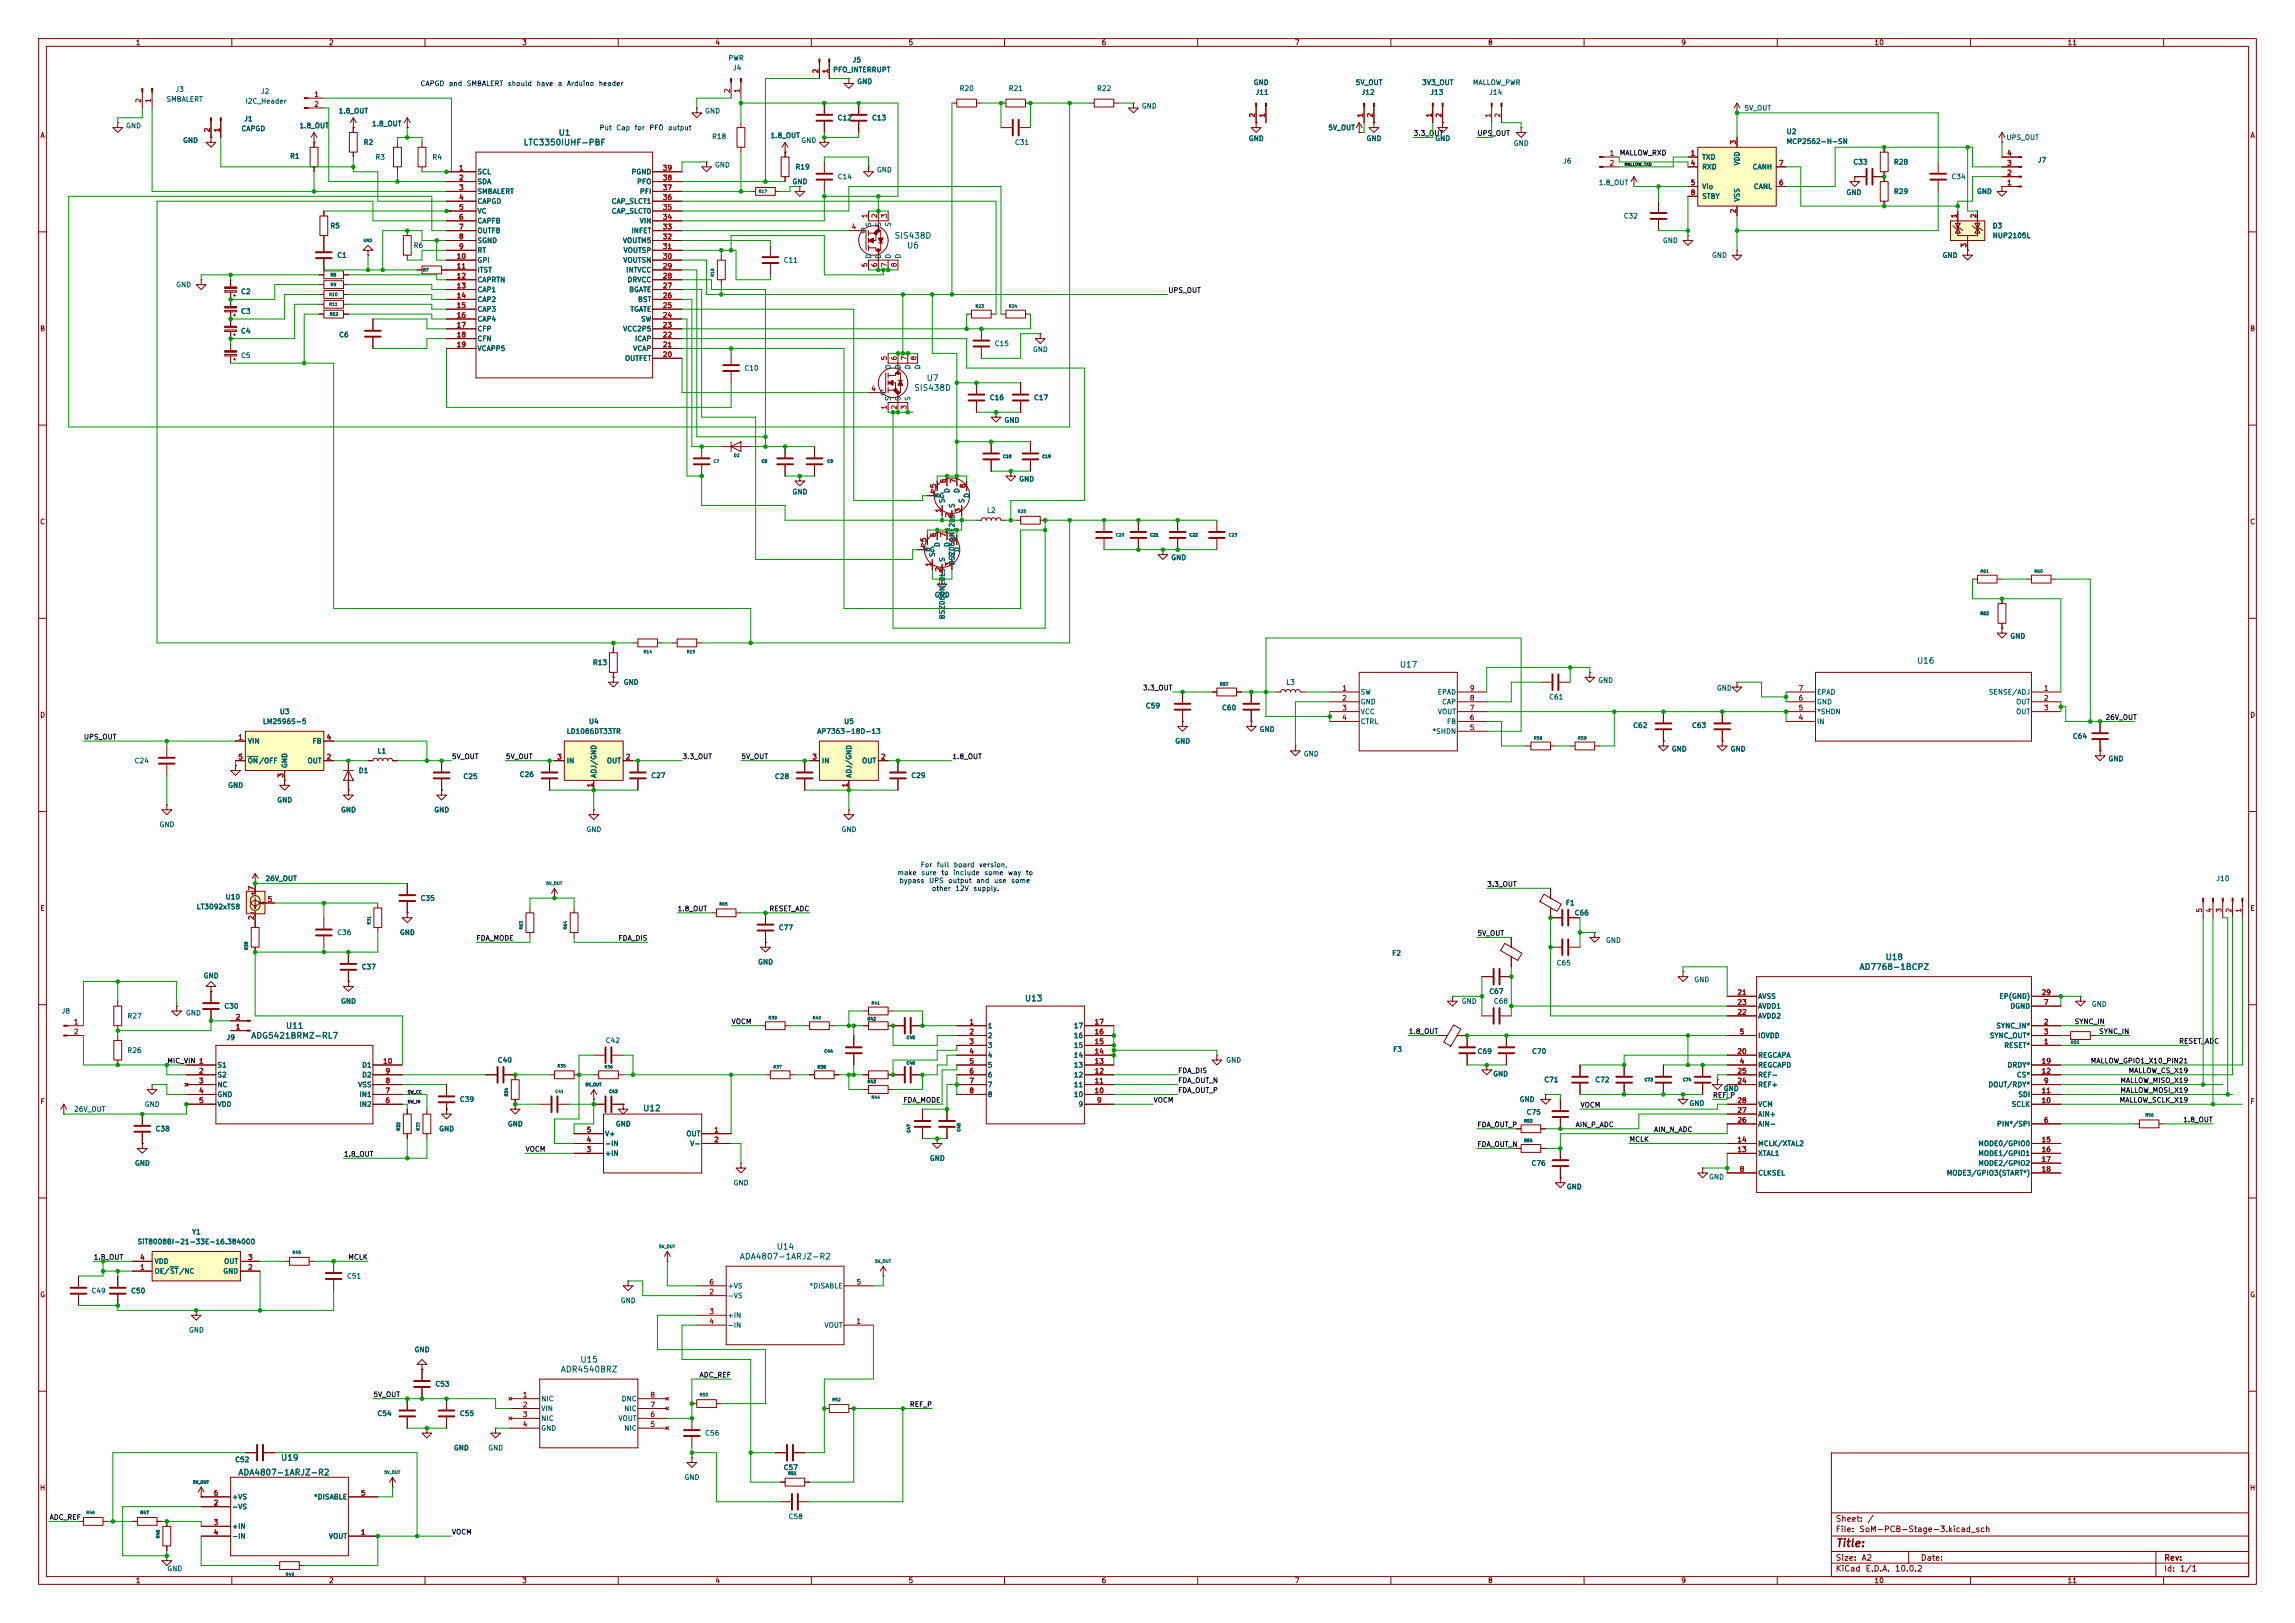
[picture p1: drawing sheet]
<svg xmlns="http://www.w3.org/2000/svg" width="594mm" height="420mm" viewBox="0 0 594 420" stroke-linecap="round" stroke-linejoin="round" font-family="sans-serif">
<defs><g id="words">
<text font-size="2" fill="#840000" x="475" y="400.8">Title:</text>
<g font-size="1.5" fill="#006464">
<text x="144.4" y="35.5">U1</text>
<text x="135.4" y="38">LTC3350IUHF-PBF</text>
<text x="231.4" y="62.1">SIS438D</text>
<text x="234.6" y="64.7">U6</text>
<text x="236.5" y="101.5">SIS438D</text>
<text x="239.7" y="99">U7</text>
<text x="362.2" y="173.1">U17</text>
<text x="496" y="172.1">U16</text>
<text x="481.1" y="251.4">AD7768-1BCPZ</text>
<text x="487.9" y="248.8">U18</text>
<text x="265.1" y="259.5">U13</text>
<text x="64.9" y="269.1">ADG5421BRMZ-RL7</text>
<text x="73.9" y="266.6">U11</text>
<text x="166.3" y="287.9">U12</text>
<text x="200.9" y="323.7">U14</text>
<text x="191.3" y="326.3">ADA4807-1ARJZ-R2</text>
<text x="150.1" y="353">U15</text>
<text x="145" y="355.5">ADR4540BRZ</text>
<text x="61.5" y="382.2">ADA4807-1ARJZ-R2</text>
<text x="72.6" y="378.4">U19</text>
</g>
<g font-size="1.5" fill="#840000">
<text x="475" y="394.1">Sheet:</text>
<text x="483.2" y="394.1">/</text>
<text x="475" y="396.8">File:</text>
<text x="481.1" y="396.8">SoM-PCB-Stage-3.kicad_sch</text>
<text x="475" y="407">KiCad</text>
<text x="475" y="404.2">Size:</text>
<text x="481.7" y="404.2">A2</text>
<text x="482.7" y="407">E.D.A.</text>
<text x="490.3" y="407">10.0.2</text>
<text x="497" y="404.2">Date:</text>
<text x="560" y="404.2">Rev:</text>
<text x="560" y="407">Id:</text>
<text x="564.1" y="407">1/1</text>
</g>
<g font-size="1.3" fill="#840000">
<text x="35" y="12">1</text>
<text x="85" y="12">2</text>
<text x="135" y="12">3</text>
<text x="185" y="12">4</text>
<text x="235" y="12">5</text>
<text x="285" y="12">6</text>
<text x="335" y="12">7</text>
<text x="385" y="12">8</text>
<text x="435" y="12">9</text>
<text x="485" y="12">10</text>
<text x="535" y="12">11</text>
<text x="10.3" y="36">A</text>
<text x="582.3" y="36">A</text>
<text x="10.3" y="86">B</text>
<text x="582.3" y="86">B</text>
<text x="10.3" y="136">C</text>
<text x="582.3" y="136">C</text>
<text x="10.3" y="186">D</text>
<text x="582.3" y="186">D</text>
<text x="10.3" y="236">E</text>
<text x="582.3" y="236">E</text>
<text x="10.3" y="286">F</text>
<text x="582.3" y="286">F</text>
<text x="10.3" y="336">G</text>
<text x="582.3" y="336">G</text>
<text x="10.2" y="386">H</text>
<text x="582.2" y="386">H</text>
<text x="35" y="410">1</text>
<text x="85" y="410">2</text>
<text x="135" y="410">3</text>
<text x="185" y="410">4</text>
<text x="235" y="410">5</text>
<text x="285" y="410">6</text>
<text x="335" y="410">7</text>
<text x="385" y="410">8</text>
<text x="435" y="410">9</text>
<text x="485" y="410">10</text>
<text x="535" y="410">11</text>
</g>
<g font-size="1.3" fill="#006464">
<text x="188.4" y="16">PWR</text>
<text x="220.6" y="16.5">J5</text>
<text x="189.6" y="18.5">J4</text>
<text x="215.5" y="19">PFO_INTERRUPT</text>
<text x="221.7" y="22.1">GND</text>
<text x="248.2" y="23.8">R20</text>
<text x="260.9" y="23.8">R21</text>
<text x="283.8" y="23.8">R22</text>
<text x="324.4" y="22.3">GND</text>
<text x="350.8" y="22.3">5V_OUT</text>
<text x="368" y="22.3">3V3_OUT</text>
<text x="381.1" y="22.3">MALLOW_PWR</text>
<text x="42.9" y="26.6">SMBALERT</text>
<text x="45.3" y="24.1">J3</text>
<text x="63.4" y="27.1">I2C_Header</text>
<text x="67.4" y="24.6">J2</text>
<text x="87.5" y="29.7">1.8_OUT</text>
<text x="182.4" y="29.7">GND</text>
<text x="295.4" y="28.4">GND</text>
<text x="324.8" y="24.8">J11</text>
<text x="352.3" y="24.8">J12</text>
<text x="370.1" y="24.8">J13</text>
<text x="385.3" y="24.8">J14</text>
<text x="451.4" y="28.9">5V_OUT</text>
<text x="32.5" y="33.5">GND</text>
<text x="62.3" y="34.2">CAPGD</text>
<text x="63.1" y="31.7">J1</text>
<text x="77.4" y="33.5">1.8_OUT</text>
<text x="96.2" y="33">1.8_OUT</text>
<text x="216.7" y="31.5">C12</text>
<text x="225.6" y="31.5">C13</text>
<text x="343.7" y="34">5V_OUT</text>
<text x="462.3" y="35">U2</text>
<text x="47.2" y="37.3">GND</text>
<text x="74.9" y="41.4">R1</text>
<text x="94" y="37.8">R2</text>
<text x="97" y="41.6">R3</text>
<text x="111.8" y="41.6">R4</text>
<text x="184.2" y="36.3">R18</text>
<text x="199.3" y="36">1.8_OUT</text>
<text x="207.3" y="37.3">GND</text>
<text x="262.5" y="37.8">C31</text>
<text x="323.1" y="36.8">GND</text>
<text x="353.6" y="36.8">GND</text>
<text x="371.3" y="36.8">GND</text>
<text x="391.7" y="38.1">GND</text>
<text x="440.4" y="41.6">TXD</text>
<text x="462.3" y="37.5">MCP2562-H-SN</text>
<text x="519.2" y="36.5">UPS_OUT</text>
<text x="123.4" y="45.4">SCL</text>
<text x="123.4" y="48">SDA</text>
<text x="163.3" y="45.4">PGND</text>
<text x="164.8" y="48">PFO</text>
<text x="184.9" y="43.6">GND</text>
<text x="205" y="48">GND</text>
<text x="205.7" y="44.2">R19</text>
<text x="216.7" y="46.7">C14</text>
<text x="226.8" y="44.9">GND</text>
<text x="404.4" y="42.6">J6</text>
<text x="440.4" y="44.2">RXD</text>
<text x="450.6" y="42.9" transform="rotate(-90 450.6 42.9)">VDD</text>
<text x="453.5" y="44.2">CANH</text>
<text x="479.6" y="42.9">C33</text>
<text x="490.1" y="42.9">R28</text>
<text x="505" y="46.7">C34</text>
<text x="527.3" y="42.4">J7</text>
<text x="123.4" y="50.5">SMBALERT</text>
<text x="123.4" y="53">CAPGD</text>
<text x="158.2" y="53">CAP_SLCT1</text>
<text x="165.5" y="50.5">PFI</text>
<text x="413.7" y="48.2">1.8_OUT</text>
<text x="440.4" y="49.2">Vio</text>
<text x="440.4" y="51.8">STBY</text>
<text x="450.6" y="52.3" transform="rotate(-90 450.6 52.3)">VSS</text>
<text x="453.8" y="49.2">CANL</text>
<text x="477.8" y="50.8">GND</text>
<text x="490.1" y="50.5">R29</text>
<text x="511.6" y="50.5">GND</text>
<text x="85.4" y="59.4">R5</text>
<text x="123.4" y="55.6">VC</text>
<text x="123.4" y="58.1">CAPFB</text>
<text x="158.2" y="55.6">CAP_SLCT0</text>
<text x="165.4" y="58.1">VIN</text>
<text x="225.8" y="58.8" transform="rotate(-90 225.8 58.8)">S</text>
<text x="228.3" y="58.8" transform="rotate(-90 228.3 58.8)">S</text>
<text x="230.8" y="58.8" transform="rotate(-90 230.8 58.8)">S</text>
<text x="420.1" y="56.9">C32</text>
<text x="515.6" y="59.4">D3</text>
<text x="106.9" y="64.5">R6</text>
<text x="123.4" y="60.7">OUTFB</text>
<text x="123.4" y="63.2">SGND</text>
<text x="123.4" y="65.7">RT</text>
<text x="161.1" y="63.2">VOUTM5</text>
<text x="161.3" y="65.7">VOUTSP</text>
<text x="163.3" y="60.7">INFET</text>
<text x="222.5" y="60.7">G</text>
<text x="430.3" y="63.2">GND</text>
<text x="515.6" y="61.9">NUP2105L</text>
<text x="87.1" y="67">C1</text>
<text x="123.4" y="68.3">GPI</text>
<text x="123.4" y="70.8">ITST</text>
<text x="161.2" y="68.3">VOUTSN</text>
<text x="161.9" y="70.8">INTVCC</text>
<text x="202.7" y="68.3">C11</text>
<text x="225.8" y="67.1" transform="rotate(-90 225.8 67.1)">D</text>
<text x="228.3" y="67.1" transform="rotate(-90 228.3 67.1)">D</text>
<text x="230.8" y="67.1" transform="rotate(-90 230.8 67.1)">D</text>
<text x="233.4" y="67.1" transform="rotate(-90 233.4 67.1)">D</text>
<text x="443" y="67">GND</text>
<text x="502.7" y="67">GND</text>
<text x="45.5" y="74.6">GND</text>
<text x="62.2" y="76.4">C2</text>
<text x="123.4" y="73.4">CAPRTN</text>
<text x="123.4" y="75.9">CAP1</text>
<text x="162.3" y="73.4">DRVCC</text>
<text x="162.7" y="75.9">BGATE</text>
<text x="62.2" y="81.5">C3</text>
<text x="123.4" y="78.4">CAP2</text>
<text x="123.4" y="81">CAP3</text>
<text x="123.4" y="83.5">CAP4</text>
<text x="163" y="81">TGATE</text>
<text x="165" y="78.4">BST</text>
<text x="165.8" y="83.5">SW</text>
<text x="62.2" y="86.6">C4</text>
<text x="87.6" y="87.6">C6</text>
<text x="123.4" y="86.1">CFP</text>
<text x="123.4" y="88.6">CFN</text>
<text x="161.1" y="86.1">VCC2P5</text>
<text x="164.2" y="88.6">ICAP</text>
<text x="257.3" y="89.9">C15</text>
<text x="62.2" y="93">C5</text>
<text x="123.4" y="91.1">VCAPP5</text>
<text x="161.6" y="93.7">OUTFET</text>
<text x="163.7" y="91.1">VCAP</text>
<text x="230.8" y="95.7" transform="rotate(-90 230.8 95.7)">D</text>
<text x="233.4" y="95.7" transform="rotate(-90 233.4 95.7)">D</text>
<text x="235.9" y="95.7" transform="rotate(-90 235.9 95.7)">D</text>
<text x="238.5" y="95.7" transform="rotate(-90 238.5 95.7)">D</text>
<text x="267.2" y="91.4">GND</text>
<text x="192.5" y="96.2">C10</text>
<text x="227.6" y="102.6">G</text>
<text x="230.8" y="103.9" transform="rotate(-90 230.8 103.9)">S</text>
<text x="233.4" y="103.9" transform="rotate(-90 233.4 103.9)">S</text>
<text x="235.9" y="103.9" transform="rotate(-90 235.9 103.9)">S</text>
<text x="256" y="103.8">C16</text>
<text x="267.5" y="103.8">C17</text>
<text x="259.8" y="109.7">GND</text>
<text x="263.6" y="124.9">GND</text>
<text x="205" y="128.2">GND</text>
<text x="243.1" y="129.2">G</text>
<text x="243.5" y="129" transform="rotate(-90 243.5 129)">D</text>
<text x="244.8" y="130.3" transform="rotate(-90 244.8 130.3)">S</text>
<text x="246.1" y="127.7" transform="rotate(-90 246.1 127.7)">D</text>
<text x="247.4" y="131.6" transform="rotate(-90 247.4 131.6)">S</text>
<text x="248.6" y="127.7" transform="rotate(-90 248.6 127.7)">D</text>
<text x="249.9" y="130.3" transform="rotate(-90 249.9 130.3)">S</text>
<text x="251.2" y="129" transform="rotate(-90 251.2 129)">D</text>
<text x="255.3" y="133.1">L2</text>
<text x="240.5" y="143.2">G</text>
<text x="241" y="143" transform="rotate(-90 241 143)">D</text>
<text x="243.5" y="141.7" transform="rotate(-90 243.5 141.7)">D</text>
<text x="246.1" y="141.7" transform="rotate(-90 246.1 141.7)">D</text>
<text x="248.6" y="143" transform="rotate(-90 248.6 143)">D</text>
<text x="242.3" y="144.3" transform="rotate(-90 242.3 144.3)">S</text>
<text x="244.8" y="145.5" transform="rotate(-90 244.8 145.5)">S</text>
<text x="247.4" y="146.4" transform="rotate(-90 247.4 146.4)">BSZ060NE2LS</text>
<text x="247.4" y="144.3" transform="rotate(-90 247.4 144.3)">S</text>
<text x="303" y="145.2">GND</text>
<text x="241.8" y="154.9">GND</text>
<text x="244.8" y="160.4" transform="rotate(-90 244.8 160.4)">BSZ060NE2LS</text>
<text x="520.2" y="165.6">GND</text>
<text x="153.3" y="172.4">R13</text>
<text x="161.3" y="177.5">GND</text>
<text x="332.8" y="177.5">L3</text>
<text x="413.5" y="177">GND</text>
<text x="444.2" y="179">GND</text>
<text x="72.3" y="185.1">U3</text>
<text x="296.4" y="183.6">C59</text>
<text x="316.1" y="184.1">C60</text>
<text x="352" y="180">SW</text>
<text x="352" y="182.6">GND</text>
<text x="352" y="185.1">VCC</text>
<text x="372" y="180">EPAD</text>
<text x="372" y="185.1">VOUT</text>
<text x="373.1" y="182.6">CAP</text>
<text x="400.8" y="181.3">C61</text>
<text x="470.2" y="185.1">*SHDN</text>
<text x="470.2" y="182.6">GND</text>
<text x="470.2" y="180">EPAD</text>
<text x="514.6" y="180">SENSE/ADJ</text>
<text x="521.7" y="182.6">OUT</text>
<text x="521.7" y="185.1">OUT</text>
<text x="67.9" y="187.7">LM2596S-5</text>
<text x="146.6" y="190.2">LD1086DT33TR</text>
<text x="152.3" y="187.7">U4</text>
<text x="211.4" y="190.2">AP7363-18D-13</text>
<text x="218.3" y="187.7">U5</text>
<text x="325.9" y="189.7">GND</text>
<text x="352" y="187.7">CTRL</text>
<text x="370.6" y="190.2">*SHDN</text>
<text x="374.4" y="187.7">FB</text>
<text x="422.6" y="188.7">C62</text>
<text x="437.8" y="188.7">C63</text>
<text x="470.2" y="187.7">IN</text>
<text x="536.4" y="191.5">C64</text>
<text x="34.7" y="197.8">C24</text>
<text x="64" y="192.7">VIN</text>
<text x="64" y="197.8">ON/OFF</text>
<text x="79.5" y="197.8">OUT</text>
<text x="80.8" y="192.7">FB</text>
<text x="97.6" y="195.3">L1</text>
<text x="146.6" y="197.8">IN</text>
<text x="157" y="197.8">OUT</text>
<text x="212.6" y="197.8">IN</text>
<text x="223" y="197.8">OUT</text>
<text x="304" y="192.7">GND</text>
<text x="337.3" y="196">GND</text>
<text x="432.6" y="194.8">GND</text>
<text x="447.8" y="194.8">GND</text>
<text x="545.6" y="197.3">GND</text>
<text x="74.6" y="198.9" transform="rotate(-90 74.6 198.9)">GND</text>
<text x="92.7" y="200.4">D1</text>
<text x="119.8" y="201.9">C25</text>
<text x="134.4" y="201.4">C26</text>
<text x="154.6" y="201.4" transform="rotate(-90 154.6 201.4)">ADJ/GND</text>
<text x="168.4" y="201.6">C27</text>
<text x="200.4" y="201.9">C28</text>
<text x="220.7" y="201.4" transform="rotate(-90 220.7 201.4)">ADJ/GND</text>
<text x="235.7" y="201.6">C29</text>
<text x="58.9" y="204.2">GND</text>
<text x="71.6" y="208">GND</text>
<text x="41.1" y="214.3">GND</text>
<text x="88.1" y="210.5">GND</text>
<text x="112.3" y="210.5">GND</text>
<text x="151.6" y="215.6">GND</text>
<text x="217.7" y="215.6">GND</text>
<text x="58.3" y="233.1">U10</text>
<text x="68.6" y="228.3">26V_OUT</text>
<text x="108.7" y="233.4">C35</text>
<text x="573.5" y="228.3">J10</text>
<text x="50.8" y="235.6">LT3092xTS8</text>
<text x="405.1" y="234.6">F1</text>
<text x="407.4" y="237.2">C66</text>
<text x="87.1" y="242.3">C36</text>
<text x="103.4" y="242.3">GND</text>
<text x="201.4" y="241">C77</text>
<text x="415.5" y="244.3">GND</text>
<text x="93.5" y="251.2">C37</text>
<text x="196.1" y="249.9">GND</text>
<text x="360.2" y="247.6">F2</text>
<text x="402.8" y="250.1">C65</text>
<text x="52.6" y="253.4">GND</text>
<text x="385.3" y="257.5">C67</text>
<text x="438.4" y="254.5">GND</text>
<text x="15.8" y="262.6">J8</text>
<text x="32.9" y="263.9">R27</text>
<text x="48" y="263.1">GND</text>
<text x="57.9" y="261.3">C30</text>
<text x="88.1" y="260.1">GND</text>
<text x="378.2" y="260.1">GND</text>
<text x="386.5" y="260.1">C68</text>
<text x="454.9" y="258.8">AVSS</text>
<text x="454.9" y="263.9">AVDD2</text>
<text x="454.9" y="261.3">AVDD1</text>
<text x="517.3" y="258.8">EP(GND)</text>
<text x="520.2" y="261.3">DGND</text>
<text x="541.3" y="260.8">GND</text>
<text x="58.5" y="269.4">J9</text>
<text x="255.5" y="266.4">1</text>
<text x="255.5" y="268.9">2</text>
<text x="277.8" y="268.9">16</text>
<text x="277.8" y="266.4">17</text>
<text x="454.9" y="268.9">IOVDD</text>
<text x="514.9" y="268.9">SYNC_OUT*</text>
<text x="516.6" y="266.4">SYNC_IN*</text>
<text x="32.9" y="272.8">R26</text>
<text x="128.7" y="275.3">C40</text>
<text x="156.6" y="270.2">C42</text>
<text x="255.5" y="271.5">3</text>
<text x="255.5" y="274">4</text>
<text x="277.8" y="274">14</text>
<text x="277.8" y="271.5">15</text>
<text x="317.2" y="275.3">GND</text>
<text x="360.4" y="272.5">F3</text>
<text x="382.3" y="273">C69</text>
<text x="396.4" y="273">C70</text>
<text x="454.9" y="274">REGCAPA</text>
<text x="518.6" y="271.5">RESET*</text>
<text x="56.1" y="276.6">S1</text>
<text x="56.1" y="279.1">S2</text>
<text x="56.1" y="281.6">NC</text>
<text x="92.6" y="281.6">VSS</text>
<text x="93.6" y="279.1">D2</text>
<text x="93.6" y="276.6">D1</text>
<text x="255.5" y="276.6">5</text>
<text x="255.5" y="279.1">6</text>
<text x="255.5" y="281.6">7</text>
<text x="277.8" y="281.6">11</text>
<text x="277.8" y="279.1">12</text>
<text x="277.8" y="276.6">13</text>
<text x="386.3" y="278.8">GND</text>
<text x="399.6" y="280.4">C71</text>
<text x="412.8" y="280.4">C72</text>
<text x="454.9" y="276.6">REGCAPD</text>
<text x="454.9" y="281.6">REF+</text>
<text x="454.9" y="279.1">REF-</text>
<text x="514.5" y="281.6">DOUT/RDY*</text>
<text x="519.5" y="276.6">DRDY*</text>
<text x="521.9" y="279.1">CS*</text>
<text x="19.1" y="288">26V_OUT</text>
<text x="37.3" y="286.7">GND</text>
<text x="56.1" y="284.2">GND</text>
<text x="56.1" y="286.7">VDD</text>
<text x="92.9" y="286.7">IN2</text>
<text x="92.9" y="284.2">IN1</text>
<text x="118.9" y="285.5">C39</text>
<text x="255.5" y="284.2">8</text>
<text x="277.8" y="284.2">10</text>
<text x="279" y="286.7">9</text>
<text x="393.2" y="285.5">GND</text>
<text x="437.1" y="286.5">GND</text>
<text x="446" y="282.7">GND</text>
<text x="454.9" y="286.7">VCM</text>
<text x="520.5" y="286.7">SCLK</text>
<text x="522.2" y="284.2">SDI</text>
<text x="40.1" y="293.1">C38</text>
<text x="113.5" y="293.1">GND</text>
<text x="131.3" y="291.8">GND</text>
<text x="159.3" y="291.8">GND</text>
<text x="395" y="288.8">C75</text>
<text x="454.9" y="291.8">AIN-</text>
<text x="454.9" y="289.3">AIN+</text>
<text x="516.7" y="291.8">PIN*/SPI</text>
<text x="156.5" y="299.4">+IN</text>
<text x="156.5" y="296.9">-IN</text>
<text x="156.5" y="294.3">V+</text>
<text x="177.5" y="294.3">OUT</text>
<text x="178.5" y="296.9">V-</text>
<text x="454.9" y="299.4">XTAL1</text>
<text x="454.9" y="296.9">MCLK/XTAL2</text>
<text x="511.9" y="296.9">MODE0/GPIO0</text>
<text x="511.9" y="299.4">MODE1/GPIO1</text>
<text x="34.8" y="302">GND</text>
<text x="240.5" y="300.7">GND</text>
<text x="396.2" y="302">C76</text>
<text x="442.2" y="305.5">GND</text>
<text x="454.9" y="304.5">CLKSEL</text>
<text x="503.7" y="304.5">MODE3/GPIO3(START*)</text>
<text x="511.9" y="302">MODE2/GPIO2</text>
<text x="189.7" y="307">GND</text>
<text x="405.4" y="308.1">GND</text>
<text x="35.5" y="322.3">SiT8008BI-21-33E-16.384000</text>
<text x="49.5" y="319.7">Y1</text>
<text x="39.9" y="329.9">OE/ST/NC</text>
<text x="39.9" y="327.4">VDD</text>
<text x="57.6" y="329.9">GND</text>
<text x="57.9" y="327.4">OUT</text>
<text x="23.5" y="335">C49</text>
<text x="33.8" y="335">C50</text>
<text x="89.7" y="331.2">C51</text>
<text x="188.2" y="333.7">+VS</text>
<text x="209.4" y="333.7">*DISABLE</text>
<text x="160.5" y="337.5">GND</text>
<text x="188.2" y="336.3">-VS</text>
<text x="188.2" y="341.3">+IN</text>
<text x="48.8" y="345.1">GND</text>
<text x="188.2" y="343.9">-IN</text>
<text x="213.3" y="343.9">VOUT</text>
<text x="107.2" y="350.2">GND</text>
<text x="112.5" y="359.1">C53</text>
<text x="140" y="362.9">NIC</text>
<text x="140" y="365.5">VIN</text>
<text x="160.8" y="362.9">DNC</text>
<text x="161.4" y="365.5">NIC</text>
<text x="97.5" y="366.7">C54</text>
<text x="118.9" y="366.7">C55</text>
<text x="140" y="368">NIC</text>
<text x="140" y="370.5">GND</text>
<text x="159.9" y="368">VOUT</text>
<text x="161.4" y="370.5">NIC</text>
<text x="182.4" y="371.8">C56</text>
<text x="117.3" y="375.6">GND</text>
<text x="126.2" y="375.6">GND</text>
<text x="60.7" y="378.7">C52</text>
<text x="177" y="383.2">GND</text>
<text x="202.7" y="380.7">C57</text>
<text x="59.9" y="388.3">+VS</text>
<text x="81.1" y="388.3">*DISABLE</text>
<text x="59.9" y="390.9">-VS</text>
<text x="59.9" y="395.9">+IN</text>
<text x="204" y="393.4">C58</text>
<text x="59.9" y="398.5">-IN</text>
<text x="85" y="398.5">VOUT</text>
<text x="43.2" y="406.9">GND</text>
</g>
<g font-size="1.3" fill="#0000c2">
<text x="108.7" y="22.6">CAPGD</text>
<text x="116.1" y="22.6">and</text>
<text x="120.7" y="22.6">SMBALERT</text>
<text x="131.3" y="22.6">should</text>
<text x="138.7" y="22.6">have</text>
<text x="144.3" y="22.6">a</text>
<text x="146.6" y="22.6">Arduino</text>
<text x="154.8" y="22.6">header</text>
<text x="155.1" y="34">Put</text>
<text x="159.4" y="34">Cap</text>
<text x="164.1" y="34">for</text>
<text x="167.9" y="34">PFO</text>
<text x="172.8" y="34">output</text>
<text x="232.2" y="226.8">make</text>
<text x="238.2" y="224.7">For</text>
<text x="238.3" y="226.8">sure</text>
<text x="242.3" y="224.7">full</text>
<text x="243.5" y="226.8">to</text>
<text x="246.6" y="226.8">include</text>
<text x="246.7" y="224.7">board</text>
<text x="253.3" y="224.7">version,</text>
<text x="254.6" y="226.8">some</text>
<text x="260.8" y="226.8">way</text>
<text x="265.4" y="226.8">to</text>
<text x="232.7" y="228.8">bypass</text>
<text x="240.3" y="228.8">UPS</text>
<text x="241.1" y="230.9">other</text>
<text x="245.3" y="228.8">output</text>
<text x="247.1" y="230.9">12V</text>
<text x="251.8" y="230.9">supply.</text>
<text x="252.5" y="228.8">and</text>
<text x="257.1" y="228.8">use</text>
<text x="261.6" y="228.8">some</text>
</g>
<g font-size="1.3" fill="#a90000">
<text x="212.1" y="19.1" transform="rotate(-90 212.1 19.1)">2</text>
<text x="214.6" y="19.1" transform="rotate(-90 214.6 19.1)">1</text>
<text x="36.8" y="26.7" transform="rotate(-90 36.8 26.7)">2</text>
<text x="39.3" y="26.7" transform="rotate(-90 39.3 26.7)">1</text>
<text x="81.2" y="25.4">1</text>
<text x="81.2" y="27.9">2</text>
<text x="189.2" y="24.2" transform="rotate(-90 189.2 24.2)">2</text>
<text x="191.7" y="24.2" transform="rotate(-90 191.7 24.2)">1</text>
<text x="54.6" y="34.4" transform="rotate(-90 54.6 34.4)">2</text>
<text x="57.1" y="34.4" transform="rotate(-90 57.1 34.4)">1</text>
<text x="325.1" y="30.6" transform="rotate(-90 325.1 30.6)">2</text>
<text x="327.6" y="30.6" transform="rotate(-90 327.6 30.6)">1</text>
<text x="353" y="30.6" transform="rotate(-90 353 30.6)">1</text>
<text x="355.6" y="30.6" transform="rotate(-90 355.6 30.6)">2</text>
<text x="370.8" y="30.6" transform="rotate(-90 370.8 30.6)">1</text>
<text x="373.4" y="30.6" transform="rotate(-90 373.4 30.6)">2</text>
<text x="386.1" y="30.6" transform="rotate(-90 386.1 30.6)">1</text>
<text x="388.6" y="30.6" transform="rotate(-90 388.6 30.6)">2</text>
<text x="416.5" y="40.6">1</text>
<text x="437.4" y="40.6">1</text>
<text x="449.6" y="37.5" transform="rotate(-90 449.6 37.5)">3</text>
<text x="519.4" y="40.6">4</text>
<text x="118.7" y="44.4">1</text>
<text x="118.7" y="47">2</text>
<text x="171.4" y="47">38</text>
<text x="171.4" y="44.4">39</text>
<text x="416.5" y="43.2">2</text>
<text x="437.4" y="43.2">4</text>
<text x="460.3" y="43.2">7</text>
<text x="519.4" y="45.7">2</text>
<text x="519.4" y="43.2">3</text>
<text x="118.7" y="49.5">3</text>
<text x="118.7" y="52">4</text>
<text x="171.4" y="52">36</text>
<text x="171.4" y="49.5">37</text>
<text x="437.4" y="48.2">5</text>
<text x="437.4" y="50.8">8</text>
<text x="460.3" y="48.2">6</text>
<text x="519.4" y="48.2">1</text>
<text x="118.7" y="54.6">5</text>
<text x="118.7" y="57.1">6</text>
<text x="118.7" y="59.7">7</text>
<text x="171.4" y="59.7">33</text>
<text x="171.4" y="57.1">34</text>
<text x="171.4" y="54.6">35</text>
<text x="220.3" y="59.7">4</text>
<text x="224.8" y="56.6" transform="rotate(-90 224.8 56.6)">1</text>
<text x="227.3" y="56.6" transform="rotate(-90 227.3 56.6)">2</text>
<text x="229.8" y="56.6" transform="rotate(-90 229.8 56.6)">3</text>
<text x="449.6" y="55.3" transform="rotate(-90 449.6 55.3)">2</text>
<text x="506.7" y="56.6" transform="rotate(-90 506.7 56.6)">1</text>
<text x="511.8" y="56.6" transform="rotate(-90 511.8 56.6)">2</text>
<text x="118.7" y="62.2">8</text>
<text x="118.7" y="64.7">9</text>
<text x="171.4" y="64.7">31</text>
<text x="171.4" y="62.2">32</text>
<text x="509.2" y="64.2" transform="rotate(-90 509.2 64.2)">3</text>
<text x="118.1" y="67.3">10</text>
<text x="118.1" y="69.8">11</text>
<text x="171.4" y="69.8">29</text>
<text x="171.4" y="67.3">30</text>
<text x="224.8" y="69.3" transform="rotate(-90 224.8 69.3)">5</text>
<text x="227.3" y="69.3" transform="rotate(-90 227.3 69.3)">6</text>
<text x="229.8" y="69.3" transform="rotate(-90 229.8 69.3)">7</text>
<text x="232.4" y="69.3" transform="rotate(-90 232.4 69.3)">8</text>
<text x="118.1" y="72.4">12</text>
<text x="118.1" y="74.9">13</text>
<text x="118.1" y="77.4">14</text>
<text x="171.4" y="77.4">26</text>
<text x="171.4" y="74.9">27</text>
<text x="171.4" y="72.4">28</text>
<text x="118.1" y="80">15</text>
<text x="118.1" y="82.5">16</text>
<text x="171.4" y="82.5">24</text>
<text x="171.4" y="80">25</text>
<text x="118.1" y="85.1">17</text>
<text x="118.1" y="87.6">18</text>
<text x="171.4" y="87.6">22</text>
<text x="171.4" y="85.1">23</text>
<text x="118.1" y="90.1">19</text>
<text x="171.4" y="92.7">20</text>
<text x="171.4" y="90.1">21</text>
<text x="229.8" y="93.4" transform="rotate(-90 229.8 93.4)">5</text>
<text x="232.4" y="93.4" transform="rotate(-90 232.4 93.4)">6</text>
<text x="234.9" y="93.4" transform="rotate(-90 234.9 93.4)">7</text>
<text x="237.5" y="93.4" transform="rotate(-90 237.5 93.4)">8</text>
<text x="225.4" y="101.6">4</text>
<text x="229.8" y="106.1" transform="rotate(-90 229.8 106.1)">1</text>
<text x="232.4" y="106.1" transform="rotate(-90 232.4 106.1)">2</text>
<text x="234.9" y="106.1" transform="rotate(-90 234.9 106.1)">3</text>
<text x="245.1" y="125.2" transform="rotate(-90 245.1 125.2)">6</text>
<text x="247.6" y="125.2" transform="rotate(-90 247.6 125.2)">7</text>
<text x="240.6" y="128.2">4</text>
<text x="242.5" y="126.4" transform="rotate(-90 242.5 126.4)">5</text>
<text x="250.2" y="126.4" transform="rotate(-90 250.2 126.4)">8</text>
<text x="243.8" y="132.8" transform="rotate(-90 243.8 132.8)">1</text>
<text x="246.4" y="134.1" transform="rotate(-90 246.4 134.1)">2</text>
<text x="248.9" y="132.8" transform="rotate(-90 248.9 132.8)">3</text>
<text x="238.1" y="142.2">4</text>
<text x="240" y="140.4" transform="rotate(-90 240 140.4)">5</text>
<text x="242.5" y="139.1" transform="rotate(-90 242.5 139.1)">6</text>
<text x="245.1" y="139.1" transform="rotate(-90 245.1 139.1)">7</text>
<text x="247.6" y="140.4" transform="rotate(-90 247.6 140.4)">8</text>
<text x="241.3" y="146.8" transform="rotate(-90 241.3 146.8)">1</text>
<text x="243.8" y="148" transform="rotate(-90 243.8 148)">2</text>
<text x="246.4" y="146.8" transform="rotate(-90 246.4 146.8)">3</text>
<text x="347.3" y="179">1</text>
<text x="380.3" y="179">9</text>
<text x="465.4" y="179">7</text>
<text x="528.9" y="179">1</text>
<text x="347.3" y="181.6">2</text>
<text x="347.3" y="184.1">3</text>
<text x="380.3" y="184.1">7</text>
<text x="380.3" y="181.6">8</text>
<text x="465.4" y="184.1">5</text>
<text x="465.4" y="181.6">6</text>
<text x="528.9" y="181.6">2</text>
<text x="528.9" y="184.1">3</text>
<text x="61.5" y="191.7">1</text>
<text x="84.4" y="191.7">4</text>
<text x="347.3" y="186.7">4</text>
<text x="380.3" y="189.2">5</text>
<text x="380.3" y="186.7">6</text>
<text x="465.4" y="186.7">4</text>
<text x="61.5" y="196.8">5</text>
<text x="84.4" y="196.8">2</text>
<text x="144.1" y="196.8">3</text>
<text x="161.9" y="196.8">2</text>
<text x="210.1" y="196.8">3</text>
<text x="227.9" y="196.8">2</text>
<text x="73.6" y="201.4" transform="rotate(-90 73.6 201.4)">3</text>
<text x="153.6" y="203.9" transform="rotate(-90 153.6 203.9)">1</text>
<text x="219.7" y="203.9" transform="rotate(-90 219.7 203.9)">1</text>
<text x="66" y="230.6" transform="rotate(-90 66 230.6)">7</text>
<text x="69.1" y="233.7">5</text>
<text x="66" y="238.2" transform="rotate(-90 66 238.2)">2</text>
<text x="570.2" y="236.3" transform="rotate(-90 570.2 236.3)">5</text>
<text x="572.7" y="236.3" transform="rotate(-90 572.7 236.3)">4</text>
<text x="575.3" y="236.3" transform="rotate(-90 575.3 236.3)">3</text>
<text x="577.8" y="236.3" transform="rotate(-90 577.8 236.3)">2</text>
<text x="580.4" y="236.3" transform="rotate(-90 580.4 236.3)">1</text>
<text x="449.5" y="257.8">21</text>
<text x="528.3" y="257.8">29</text>
<text x="449.5" y="262.9">22</text>
<text x="449.5" y="260.3">23</text>
<text x="528.9" y="260.3">7</text>
<text x="19" y="265.4">1</text>
<text x="19" y="267.9">2</text>
<text x="60.9" y="266.7">1</text>
<text x="60.9" y="264.1">2</text>
<text x="250.8" y="265.4">1</text>
<text x="250.8" y="267.9">2</text>
<text x="283.2" y="267.9">16</text>
<text x="283.2" y="265.4">17</text>
<text x="450.1" y="267.9">5</text>
<text x="528.9" y="265.4">2</text>
<text x="528.9" y="267.9">3</text>
<text x="51.4" y="275.6">1</text>
<text x="99" y="275.6">10</text>
<text x="250.8" y="270.5">3</text>
<text x="250.8" y="273">4</text>
<text x="250.8" y="275.6">5</text>
<text x="283.2" y="275.6">13</text>
<text x="283.2" y="273">14</text>
<text x="283.2" y="270.5">15</text>
<text x="449.5" y="273">20</text>
<text x="450.1" y="275.6">4</text>
<text x="528.3" y="275.6">19</text>
<text x="528.9" y="270.5">1</text>
<text x="51.4" y="278.1">2</text>
<text x="51.4" y="280.6">3</text>
<text x="99.6" y="280.6">8</text>
<text x="99.6" y="278.1">9</text>
<text x="250.8" y="278.1">6</text>
<text x="250.8" y="280.6">7</text>
<text x="283.2" y="280.6">11</text>
<text x="283.2" y="278.1">12</text>
<text x="449.5" y="280.6">24</text>
<text x="449.5" y="278.1">25</text>
<text x="528.3" y="278.1">12</text>
<text x="528.9" y="280.6">9</text>
<text x="51.4" y="283.2">4</text>
<text x="51.4" y="285.7">5</text>
<text x="99.6" y="285.7">6</text>
<text x="99.6" y="283.2">7</text>
<text x="250.8" y="283.2">8</text>
<text x="283.2" y="283.2">10</text>
<text x="283.8" y="285.7">9</text>
<text x="449.5" y="285.7">28</text>
<text x="528.3" y="285.7">10</text>
<text x="528.3" y="283.2">11</text>
<text x="151.7" y="293.3">5</text>
<text x="184.7" y="293.3">1</text>
<text x="449.5" y="290.8">26</text>
<text x="449.5" y="288.3">27</text>
<text x="528.9" y="290.8">6</text>
<text x="151.7" y="298.4">3</text>
<text x="151.7" y="295.9">4</text>
<text x="184.7" y="295.9">2</text>
<text x="449.5" y="298.4">13</text>
<text x="449.5" y="295.9">14</text>
<text x="528.3" y="295.9">15</text>
<text x="528.3" y="298.4">16</text>
<text x="450.1" y="303.5">8</text>
<text x="528.3" y="301">17</text>
<text x="528.3" y="303.5">18</text>
<text x="36.1" y="328.9">1</text>
<text x="36.1" y="326.4">4</text>
<text x="64.1" y="328.9">2</text>
<text x="64.1" y="326.4">3</text>
<text x="183.4" y="335.3">2</text>
<text x="183.4" y="332.7">6</text>
<text x="221.5" y="332.7">5</text>
<text x="183.4" y="340.3">3</text>
<text x="183.4" y="342.9">4</text>
<text x="221.5" y="342.9">1</text>
<text x="135.2" y="361.9">1</text>
<text x="135.2" y="364.5">2</text>
<text x="168.2" y="364.5">7</text>
<text x="168.2" y="361.9">8</text>
<text x="135.2" y="367">3</text>
<text x="135.2" y="369.5">4</text>
<text x="168.2" y="369.5">5</text>
<text x="168.2" y="367">6</text>
<text x="55.2" y="389.9">2</text>
<text x="55.2" y="387.3">6</text>
<text x="93.3" y="387.3">5</text>
<text x="55.2" y="394.9">3</text>
<text x="55.2" y="397.5">4</text>
<text x="93.3" y="397.5">1</text>
</g>
<g font-size="1.3" fill="#0f0f0f">
<text x="365.8" y="35.4">3.3_OUT</text>
<text x="382.3" y="35.4">UPS_OUT</text>
<text x="419.1" y="40.5">MALLOW_RXD</text>
<text x="302.3" y="76.1">UPS_OUT</text>
<text x="295.7" y="178.9">3.3_OUT</text>
<text x="21.6" y="191.6">UPS_OUT</text>
<text x="544.8" y="186.6">26V_OUT</text>
<text x="116.8" y="196.7">5V_OUT</text>
<text x="130.8" y="196.7">5V_OUT</text>
<text x="176.5" y="196.7">3.3_OUT</text>
<text x="191.8" y="196.7">5V_OUT</text>
<text x="246.4" y="196.7">1.8_OUT</text>
<text x="384.8" y="229.7">3.3_OUT</text>
<text x="175.3" y="236.1">1.8_OUT</text>
<text x="199" y="236.1">RESET_ADC</text>
<text x="123.2" y="243.7">FDA_MODE</text>
<text x="159.9" y="243.7">FDA_DIS</text>
<text x="382.3" y="242.4">5V_OUT</text>
<text x="189.2" y="265.3">VOCM</text>
<text x="364.5" y="267.8">1.8_OUT</text>
<text x="536.8" y="265.3">SYNC_IN</text>
<text x="543.2" y="267.8">SYNC_IN</text>
<text x="43.2" y="275.5">MIC_VIN 1</text>
<text x="541" y="275.5">MALLOW_GPIO1_X10_PIN21</text>
<text x="563.9" y="270.4">RESET_ADC</text>
<text x="304.8" y="280.5">FDA_OUT_N</text>
<text x="304.8" y="278">FDA_DIS</text>
<text x="548.7" y="280.5">MALLOW_MISO_X19</text>
<text x="550.8" y="278">MALLOW_CS_X19</text>
<text x="233.7" y="285.6">FDA_MODE</text>
<text x="298.4" y="285.6">VOCM</text>
<text x="304.8" y="283.1">FDA_OUT_P</text>
<text x="408.9" y="286.9">VOCM</text>
<text x="443.2" y="284.4">REF_P</text>
<text x="548.5" y="285.6">MALLOW_SCLK_X19</text>
<text x="548.7" y="283.1">MALLOW_MOSI_X19</text>
<text x="382.3" y="292">FDA_OUT_P</text>
<text x="407.7" y="292">AIN_P_ADC</text>
<text x="428" y="293.2">AIN_N_ADC</text>
<text x="564.9" y="290.7">1.8_OUT</text>
<text x="88.9" y="299.6">1.8_OUT</text>
<text x="135.9" y="298.3">VOCM</text>
<text x="382.3" y="297.1">FDA_OUT_N</text>
<text x="421.6" y="295.8">MCLK</text>
<text x="24.1" y="326.3">1.8_OUT</text>
<text x="90" y="326.3">MCLK</text>
<text x="180.9" y="356.7">ADC_REF</text>
<text x="96.5" y="361.8">5V_OUT</text>
<text x="235.4" y="364.4">REF_P</text>
<text x="12.7" y="393.6">ADC_REF</text>
<text x="116.8" y="397.4">VOCM</text>
</g>
<g font-size=".8" fill="#0f0f0f">
<text x="420.4" y="43.1">MALLOW_TXD</text>
<text x="105.4" y="283.1">SW_CC</text>
<text x="105.4" y="285.7">SW_IN</text>
</g>
<g font-size=".8" fill="#006464">
<text x="196.3" y="50.1">R17</text>
<text x="93.9" y="62.8">GND</text>
<text x="85.5" y="71.7">R8</text>
<text x="109.4" y="70.4">R7</text>
<text x="185" y="71.7" transform="rotate(-90 185 71.7)">R16</text>
<text x="85.1" y="76.8">R10</text>
<text x="85.5" y="74.2">R9</text>
<text x="85.1" y="79.3">R11</text>
<text x="85.3" y="81.9">R12</text>
<text x="252.4" y="79.8">R23</text>
<text x="261" y="79.8">R24</text>
<text x="184.6" y="120">C7</text>
<text x="189.9" y="118.4">D2</text>
<text x="197" y="120">C8</text>
<text x="214" y="120">C9</text>
<text x="259.5" y="118.7">C18</text>
<text x="269.7" y="118.7">C19</text>
<text x="263.3" y="132.9">R25</text>
<text x="288.7" y="139">C20</text>
<text x="297.6" y="139">C21</text>
<text x="307.8" y="139">C22</text>
<text x="317.9" y="139">C23</text>
<text x="512.5" y="148.4">R61</text>
<text x="526.5" y="148.4">R60</text>
<text x="512.5" y="159.3">R62</text>
<text x="166.5" y="169.2">R14</text>
<text x="177.7" y="169.2">R15</text>
<text x="315.6" y="177.6">R57</text>
<text x="396.9" y="191.6">R58</text>
<text x="408.3" y="191.6">R59</text>
<text x="141.3" y="229.2">5V_OUT</text>
<text x="96.1" y="239.4" transform="rotate(-90 96.1 239.4)">R31</text>
<text x="186.1" y="234.5">R65</text>
<text x="64.3" y="246" transform="rotate(-90 64.3 246)">R30</text>
<text x="135.5" y="240.6" transform="rotate(-90 135.5 240.6)">R63</text>
<text x="146.9" y="240.6" transform="rotate(-90 146.9 240.6)">R64</text>
<text x="198.8" y="264">R39</text>
<text x="210.2" y="264">R40</text>
<text x="225.5" y="260.2">R41</text>
<text x="224.5" y="264.2">R42</text>
<text x="234.5" y="269.1">C45</text>
<text x="213.3" y="272.6">C44</text>
<text x="234.5" y="275.7">C46</text>
<text x="535.9" y="270.3">R55</text>
<text x="144.2" y="276.4">R35</text>
<text x="151.4" y="281.3">5V_OUT</text>
<text x="156.4" y="276.7">R36</text>
<text x="200.1" y="276.7">R37</text>
<text x="211.5" y="276.7">R38</text>
<text x="224.5" y="280.5">R43</text>
<text x="425.6" y="280">C73</text>
<text x="435.5" y="280">C74</text>
<text x="131.6" y="283.8" transform="rotate(-90 131.6 283.8)">R34</text>
<text x="143.6" y="283">C41</text>
<text x="157.6" y="283">C43</text>
<text x="225.5" y="284.6">R44</text>
<text x="103.7" y="292.7" transform="rotate(-90 103.7 292.7)">R32</text>
<text x="108.8" y="292.7" transform="rotate(-90 108.8 292.7)">R33</text>
<text x="235.8" y="293.2" transform="rotate(-90 235.8 293.2)">C47</text>
<text x="248.7" y="292.9" transform="rotate(-90 248.7 292.9)">C48</text>
<text x="394.4" y="290.7">R53</text>
<text x="555.2" y="289.1">R56</text>
<text x="394.4" y="295.7">R54</text>
<text x="170.5" y="323.2">5V_OUT</text>
<text x="75.6" y="324.7">R45</text>
<text x="226.4" y="327">5V_OUT</text>
<text x="181" y="361.5">R50</text>
<text x="215.3" y="362.8">R52</text>
<text x="99.4" y="381.6">5V_OUT</text>
<text x="203.9" y="381.8">R51</text>
<text x="49.8" y="384.1">5V_OUT</text>
<text x="22.3" y="392">R46</text>
<text x="36.2" y="392">R47</text>
<text x="41.5" y="398.2" transform="rotate(-90 41.5 398.2)">R48</text>
<text x="73.8" y="408">R49</text>
</g>
</g></defs>
<g fill="none" stroke="#840000" stroke-width=".26">
<path d="M10 10h574v400h-574zM12 12h570v396h-570zM60 10v2M110 10v2M160 10v2M210 10v2M260 10v2M310 10v2M360 10v2M410 10v2M460 10v2M510 10v2"/>
<path d="M560 10v2M10 60h2M582 60h2M10 110h2M582 110h2M10 160h2M582 160h2M10 210h2M582 210h2M10 260h2M582 260h2M223.5 281.9h1.3"/>
<path d="M224.8 280.9h5.1v2.1h-5.1zM229.9 281.9h1.2M10 310h2M582 310h2M30.5 330.2v2.8M30.5 335v2.8M10 360h2M474 376h108v32h-108zM582 360h2M474 397.5h108M474 391.5h108M60 408v2"/>
<path d="M110 408v2M160 408v2M210 408v2M260 408v2M310 408v2M360 408v2M410 408v2M460 408v2M474 404.5h108M474 401.5h108M494 401.5v3M510 408v2"/>
<path d="M558 401.5v6.5M560 408v2"/>
</g>
<path d="M28.4 333.2h4.1M28.4 334.8h4.1" fill="none" stroke="#840000" stroke-width=".51"/>
<path d="M146 191.8h15.3v10.1h-15.3z" fill="#ffffc2"/>
<g fill="none" stroke="#840000" stroke-width=".26">
<path d="M212.1 16.1v4.2M214.6 16.1v4.2M189.2 21.2v4.2M191.8 21.2v4.2M219.7 20.3v1.3h1.3l-1.3 1.3-1.3-1.3h1.3M219.7 20.3h.1M229.2 96.5v5.1h-4.4M229.9 91.4v2.6h7.6v-2.6M229.9 97.2h1.9v-.7h1.2v1.9M229.9 96.5v1.3M229.9 98.4v1.3M231.1 99.1h.7v2.5h1.2v-1.9"/>
<path d="M232.4 91.4v5.1M232.4 98.4h1.3M234.9 91.4v2.6M250.2 81.3h1.3M251.5 80.3h5v2h-5zM252.7 99.1v2.8M254 85.1v2.8M254 89.9v2.8M256.5 81.3h1.3M259.1 81.3h1.2M260.3 80.3h5.1v2h-5.1zM264.2 99.1v2.8"/>
<path d="M265.4 81.3h1.3M269.2 86.4v1.2h1.3l-1.3 1.3-1.2-1.3h1.2M269.2 86.4h.1M229.9 100.3v1.3M229.9 106.7v-2.6h5v2.6M229.9 101h1.9M232.4 101.6v5.1M252.7 103.9v2.8M256.5 114.3v2.8M256.5 119.1v2.8M257.8 106.7v1.3h1.3l-1.3 1.2-1.3-1.2h1.3M257.8 106.7h.1"/>
<path d="M264.2 103.9v2.8M266.7 114.3v2.8M266.7 119.1v2.8M240 138.4v2.6M240 128.3h2.6M242.6 124.5v2.5M242.6 137.2v2.5M243.8 130.8v2.6M245.1 123.2v2.5M245.1 137.2v2.5M246.4 132.1v2.5M247.6 123.2v2.5"/>
<path d="M247.6 138.4v2.6M248.9 130.8v2.6M250.2 124.5v2.5M252.7 134.6h1.3l.2-.4 .4-.2 .5 .2 .2 .4 .2-.4 .4-.2 .5 .2 .1 .4 .2-.4 .5-.2 .4 .2 .2 .4 .2-.4 .4-.2 .5 .2 .2 .4h1.2M261.6 121.9v1.3h1.3l-1.3 1.3-1.3-1.3h1.3M261.6 121.9h.1M262.9 134.6h1.3M264.2 133.6h5v2h-5zM269.2 134.6h1.3M285.7 134.6v2.8M285.7 139.4v2.8M294.6 134.6v2.8"/>
<path d="M294.6 139.4v2.8M237.5 142.2h2.5M241.3 144.8v2.5M243.8 149.9v1.2h1.3l-1.3 1.3-1.2-1.3h1.2M243.8 149.9h.1M243.8 146.1v2.5M246.4 144.8v2.5M95.2 196.9h1.3l.2-.5 .5-.2 .4 .2 .2 .5 .2-.5 .4-.2 .5 .2 .2 .5 .1-.5 .5-.2 .4 .2 .2 .5 .2-.5 .5-.2 .4 .2 .2 .5h1.3M114.3 196.9v2.7M143.5 196.9h2.5M146 191.8h15.3v10.1h-15.3zM161.3 196.9h2.5"/>
<path d="M208.3 196.9v2.7M114.3 201.7v2.8M153.7 201.9v2.6M208.3 201.7v2.8M198.1 236.2v2.8M30.5 259.1v1.3M198.1 243.8v1.3h1.3l-1.3 1.3-1.3-1.3h1.3M198.1 243.8h.1M198.1 241v2.8M29.5 260.4h2v5h-2zM29.5 269.2h2v5.1h-2zM30.5 265.4v1.3"/>
<path d="M30.5 268v1.2M30.5 274.3v1.3M45.7 260.4v1.2h1.3l-1.3 1.3-1.3-1.3h1.3M45.7 260.4h.1M196.8 265.4h1.3M198.1 264.4h5.1v2h-5.1zM198.1 278.1h1.3M199.4 277.1h5.1v2h-5.1zM203.2 265.4h1.3M204.5 278.1h1.2M50.8 339.1v1.3h1.3l-1.3 1.2-1.3-1.2h1.3M50.8 339.1h.1"/>
<circle cx="231.1" cy="99.1" r="3.8"/>
<circle cx="246.4" cy="128.3" r="4.6"/>
<circle cx="243.8" cy="142.2" r="4.6"/>
</g>
<g fill="#840000" stroke="#840000" stroke-width=".26">
<path d="M229.9 99.1l1.2-.7v1.3z"/>
<path d="M233 98.4l.7 1.3h-1.3z"/>
<path d="M214.5 15.2h.3v.9h-.3z"/>
<path d="M212 15.2h.2v.9h-.2z"/>
<path d="M191.6 20.3h.3v.9h-.3z"/>
<path d="M189.1 20.3h.3v.9h-.3z"/>
</g>
<g fill="#840000" stroke="#840000" stroke-width=".51">
<circle cx="231.8" cy="101" r=".28"/>
<circle cx="232.4" cy="96.5" r=".28"/>
<circle cx="232.4" cy="101.6" r=".28"/>
</g>
<g fill="none" stroke="#840000" stroke-width=".51">
<path d="M252 88.1h4M252 89.7h4M250.7 102.1h4.1M250.7 103.6h4.1M254.5 117.3h4.1M254.5 118.9h4.1M262.1 102.1h4.1M262.1 103.6h4.1M264.7 117.3h4M264.7 118.9h4M283.7 137.7h4.1M283.7 139.2h4.1"/>
<path d="M292.6 137.7h4.1M292.6 139.2h4.1M112.3 199.9h4M206.2 199.9h4.1M112.3 201.4h4M206.2 201.4h4.1M196.1 239.3h4.1M196.1 240.8h4.1"/>
</g>
<path d="M212.1 191.8h15.2v10.1h-15.2z" fill="#ffffc2"/>
<g fill="none" stroke="#840000" stroke-width=".26">
<path d="M203.2 115.6v2.8M210.8 115.6v2.8M203.2 120.4v2.8M207 123.2v1.3h1.3l-1.3 1.2-1.3-1.2h1.3M207 123.2h.1M210.8 120.4v2.8M301 142.2v1.3h1.3l-1.3 1.3-1.3-1.3h1.3M301 142.2h.1M306.1 179.1v2.8M209.5 196.9h2.6M212.1 191.8h15.2v10.1h-15.2zM227.3 196.9h2.6"/>
<path d="M232.4 196.9v2.7M306.1 186.7v1.3h1.2l-1.2 1.2-1.3-1.2h1.3M306.1 186.7h.1M306.1 183.9v2.8M73.7 201.9v1.3h1.2l-1.2 1.3-1.3-1.3h1.3M73.7 201.9h.1M114.3 204.5v1.2h1.3l-1.3 1.3-1.3-1.3h1.3M114.3 204.5h.1M219.7 201.9v2.6M232.4 201.7v2.8M36.8 295.9v1.3h1.3l-1.3 1.3-1.2-1.3h1.2M36.8 295.9h.1"/>
<path d="M191.8 301v1.3h1.2l-1.2 1.2-1.3-1.2h1.3M191.8 301h.1"/>
</g>
<path d="M201.2 118.6h4M208.8 118.6h4.1M201.2 120.1h4M208.8 120.1h4.1M230.4 199.9h4M304 182.1h4.1M304 183.6h4.1M230.4 201.4h4" fill="none" stroke="#840000" stroke-width=".51"/>
<path d="M63.5 189.2h20.3v10.2h-20.3z" fill="#ffffc2"/>
<g fill="none" stroke="#840000" stroke-width=".26">
<path d="M61 191.8h2.5M61 196.9h2.5M63.5 189.2h20.3v10.2h-20.3zM73.7 199.4v2.5M83.8 191.8h2.6M83.8 196.9h2.6M88.9 199.4h2.5M90.2 199.4l1.2 2.5h-2.5zM90.2 196.9v7.6M36.8 288.3v2.8M36.8 293.1v2.8M73.7 326.4h1.2"/>
<path d="M74.9 325.4h5.1v2h-5.1zM80 326.4h1.3"/>
</g>
<path d="M64.1 195.7h2.6" fill="none" stroke="#006464" stroke-width=".26"/>
<path d="M34.8 291.3h4.1M34.8 292.9h4.1" fill="none" stroke="#840000" stroke-width=".51"/>
<path d="M39.4 323.9h22.8v7.6h-22.8z" fill="#ffffc2"/>
<g fill="none" stroke="#840000" stroke-width=".26">
<path d="M30.5 31.8v1.2h1.2l-1.2 1.3-1.3-1.3h1.3M30.5 31.8h.1M36.8 23.7v4.2M39.4 23.7v4.2M54.6 35.6v1.2h1.3l-1.3 1.3-1.3-1.3h1.3M54.6 35.6h.1M54.6 31.3v4.3M57.1 31.3v4.3M79.6 25.4h4.2M79.6 27.9h4.2M80.3 38.1h2v5.1h-2zM81.3 36.8h.1"/>
<path d="M81.3 34.3v3.8M81.3 34.3l-.8 1.3M81.3 34.3l.7 1.3M90.4 34.3h2.1v5.1h-2.1zM91.4 33h.1M91.4 30.5v3.8M91.4 39.4v1.2M91.4 30.5l-.7 1.3M91.4 30.5l.8 1.3M101.9 38.1h2v5.1h-2zM102.9 36.8v1.3M105.4 33h.1"/>
<path d="M105.4 30.5l-.8 1.3M105.4 30.5l.8 1.3M105.4 30.5v2.5M108.2 38.1h2v5.1h-2zM109.2 36.8v1.3M123.2 39.4h45.7v58.4h-45.7zM180.3 27.9v1.3h1.3l-1.3 1.3-1.2-1.3h1.2M180.3 27.9h.1M190.8 33h2v5.1h-2zM191.8 31.8v1.2M191.8 38.1v1.3M203.2 39.4h.1"/>
<path d="M203.2 36.8l-.8 1.3M203.2 36.8l.8 1.3M203.2 36.8v3.8M213.4 35.6v1.2h-1.3l1.3 1.3 1.2-1.3h-1.2M213.4 35.6h.1M213.4 26.7v2.8M213.4 31.5v2.8M222.2 26.7v2.8M222.2 31.5v2.8M246.4 26.7h1.2M247.6 25.7h5.1v2h-5.1zM252.7 26.7h1.3"/>
<path d="M259.1 26.7h1.2M259.1 33h2.8M260.3 25.7h5.1v2h-5.1zM263.9 33h2.8M265.4 26.7h1.3M281.9 26.7h1.3M283.2 25.7h5.1v2h-5.1zM288.3 26.7h1.3M293.4 26.7v1.2h1.2l-1.2 1.3-1.3-1.3h1.3M293.4 26.7h.1M325.1 31.8v1.2h1.3l-1.3 1.3-1.3-1.3h1.3M325.1 31.8h.1"/>
<path d="M325.1 27.5v4.3M327.7 27.5v4.3M351.8 34.3h.1M351.8 31.8l-.8 1.2M351.8 31.8l.8 1.2M351.8 31.8v2.5M353.1 27.5v4.3M355.6 31.8v1.2h1.3l-1.3 1.3-1.3-1.3h1.3M355.6 31.8h.1M355.6 27.5v4.3M370.8 27.5v4.3M373.4 31.8v1.2h1.2l-1.2 1.3-1.3-1.3h1.3"/>
<path d="M373.4 31.8h.1M373.4 27.5v4.3M386.1 27.5v4.3M388.6 27.5v4.3M518.2 36.8h.1M518.2 34.3v2.5M518.2 34.3l-.8 1.3M518.2 34.3l.7 1.3M81.3 43.2v1.3M82.8 55.9h2v5.1h-2zM83.8 54.6v1.3M102.9 43.2v1.3"/>
<path d="M105.4 59.7v1.3M109.2 43.2v1.3M115.6 49.5h7.6M115.6 59.7h7.6M115.6 57.2h7.6M115.6 44.5h7.6M115.6 47h7.6M115.6 52.1h7.6M115.6 54.6h7.6M168.9 49.5h7.6M168.9 59.7h7.6M168.9 57.2h7.6"/>
<path d="M168.9 44.5h7.6M168.9 47h7.6M168.9 52.1h7.6M168.9 54.6h7.6M182.9 41.9v1.3h1.2l-1.2 1.3-1.3-1.3h1.3M182.9 41.9h.1M194.3 49.5h1.3M195.6 48.5h5.1v2h-5.1zM200.7 49.5h1.2M202.2 40.6h2v5.1h-2zM203.2 45.7v1.3M207 48.3v1.2h1.3l-1.3 1.3-1.3-1.3h1.3"/>
<path d="M207 48.3h.1M213.4 41.9v2.8M213.4 46.7v2.8M219.7 59.7h4.5v5.1M224.8 43.2v1.3h1.3l-1.3 1.2-1.3-1.2h1.3M224.8 43.2h.1M224.8 54.6v2.6h5.1v-2.6M224.8 59.7v1.3M227.3 54.6l.1 5.1M501.6 41.9v2.8M501.6 46.7v2.8M518.2 48.3h4.2"/>
<path d="M518.2 45.7h4.2M518.2 43.2h4.2M518.2 40.6h4.2M52.1 72.4v1.3h1.2l-1.2 1.2-1.3-1.2h1.3M52.1 72.4h.1M58.2 75.2h3v.4h-3zM59.7 72.4v1.8M59.7 75.6v3.7M60.5 76.5h.5M60.7 76.2v.5M82.5 78.7h1.3M82.5 73.7h1.3"/>
<path d="M82.5 71.1h1.3M82.5 76.2h1.3M83.8 77.7h5.1v2.1h-5.1zM83.8 72.6h5.1v2.1h-5.1zM83.8 70.1h5.1v2h-5.1zM83.8 75.2h5.1v2h-5.1zM83.8 61v4M83.8 67.1v2.8M88.9 78.7h1.3M88.9 73.7h1.3M88.9 71.1h1.3M88.9 76.2h1.3"/>
<path d="M95.2 64.8h1.3l-1.3-1.3-1.2 1.3h1.2v1.2M95.2 66h.1M104.4 61h2v5h-2zM105.4 66v1.3M107.9 69.9h1.3M109.2 68.8h5.1v2.1h-5.1zM114.3 69.9h8.9M115.6 67.3h7.6M115.6 62.2h7.6M115.6 64.8h7.6M115.6 72.4h7.6M115.6 74.9h7.6"/>
<path d="M115.6 77.5h7.6M168.9 67.3h7.6M168.9 62.2h7.6M168.9 64.8h7.6M168.9 69.9h7.6M168.9 72.4h7.6M168.9 74.9h7.6M168.9 77.5h7.6M185.7 67.3h2v5.1h-2zM186.7 66v1.3M186.7 72.4v1.3M199.4 63.5v2.8"/>
<path d="M199.4 68.3v2.8M224.8 69.9v-2.6h7.6v2.6M224.8 61.6v1.3M224.8 63.5v1.3M224.8 60.3h1.9M227.3 62.9h1.3M227.4 64.8l-.1 5.1M228 61.6v-1.9h-1.3v2.5h-.6M228 62.9v1.9h-1.3v-.7h-1.9M229.9 67.3v2.6M58.2 80.3h3v.4h-3zM58.2 91.7h3v.4h-3z"/>
<path d="M58.2 85.4h3v.4h-3zM59.7 80.7v3.7M59.7 85.8v1.8M59.7 88.9v1.9M59.7 92.1v1.9M60.5 81.5h.5M60.5 93h.5M60.5 86.6h.5M60.7 81.3v.5M60.7 86.4v.5M60.7 92.7v.5M82.5 81.3h1.3"/>
<path d="M83.8 80.3h5.1v2h-5.1zM88.9 81.3h1.3M96.5 82.6v2.7M96.5 87.4v2.8M115.6 80h7.6M115.6 82.6h7.6M115.6 85.1h7.6M115.6 87.6h7.6M115.6 90.2h7.6M168.9 80h7.6M168.9 82.6h7.6M168.9 85.1h7.6"/>
<path d="M168.9 87.6h7.6M168.9 90.2h7.6M168.9 92.7h7.6M189.2 91.4v2.8M189.2 96.3v2.8M181.6 115.6v2.8M186.7 115.6h7.6M189.2 115.6l2.6-1.3v2.5zM189.2 114.3v2.5M181.6 120.4v2.8M304.8 134.6v2.8M304.8 139.4v2.8"/>
<path d="M315 134.6v2.8M315 139.4v2.8M510.5 149.9h1.3M511.8 148.8h5.1v2.1h-5.1zM516.9 149.9h1.3M517.1 156.2h2.1v5.1h-2.1zM518.2 154.9v1.3M524.5 149.9h1.3M525.8 148.8h5.1v2.1h-5.1zM530.9 149.9h1.2M157.7 168.9h2.1v5.1h-2.1zM158.7 175.3v1.2h-1.2l1.2 1.3 1.3-1.3h-1.3"/>
<path d="M158.7 175.3h.1M158.7 167.6v1.3M158.7 174v1.3M163.8 166.4h1.3M165.1 165.4h5.1v2h-5.1zM170.2 166.4h1.2M174 166.4h1.3M175.3 165.4h5v2h-5zM180.3 166.4h1.3M313.7 179.1h1.3M315 178.1h5v2h-5zM320 179.1h1.3"/>
<path d="M323.8 179.1v2.8M330.2 179.1h1.3l.2-.5 .4-.2 .5 .2 .1 .5 .2-.5 .5-.2 .4 .2 .2 .5 .2-.5 .4-.2 .5 .2 .2 .5 .2-.5 .4-.2 .5 .2 .1 .5h1.3M344.2 179.1h7.6M351.8 174h25.4v20.3h-25.4zM377.2 179.1h7.6M449.6 176.5v1.3h1.2l-1.2 1.3-1.3-1.3h1.3M449.6 176.5h.1M462.3 179.1h7.6M469.9 174h55.9v17.8h-55.9zM518.2 162.6v1.2h1.2l-1.2 1.3-1.3-1.3h1.3M518.2 162.6h.1M518.2 161.3v1.3"/>
<path d="M525.8 179.1h7.6M43.2 193v2.8M43.2 197.9v2.8M61 198.1v1.3h1.2l-1.2 1.3-1.3-1.3h1.3M61 198.1h.1M142.2 196.9v2.7M165.1 196.9v2.7M323.8 186.7v1.3h1.3l-1.3 1.2-1.2-1.2h1.2M323.8 186.7h.1M323.8 183.9v2.8M335.3 193v1.3h1.2l-1.2 1.3-1.3-1.3h1.3M335.3 193h.1"/>
<path d="M344.2 181.6h7.6M344.2 184.2h7.6M344.2 186.7h7.6M377.2 181.6h7.6M377.2 184.2h7.6M377.2 186.7h7.6M377.2 189.2h7.6M445.8 191.8v1.2h1.2l-1.2 1.3-1.3-1.3h1.3M445.8 191.8h.1M462.3 181.6h7.6M462.3 184.2h7.6M462.3 186.7h7.6"/>
<path d="M525.8 181.6h7.6M525.8 184.2h7.6M543.6 194.3v1.3h1.2l-1.2 1.3-1.3-1.3h1.3M543.6 194.3h.1M543.6 186.7v2.8M543.6 191.5v2.8M43.2 208.3v1.3h1.2l-1.2 1.2-1.3-1.2h1.3M43.2 208.3h.1M90.2 204.5v1.2h1.2l-1.2 1.3-1.3-1.3h1.3M90.2 204.5h.1M142.2 201.7v2.8M153.7 209.6v1.2h1.2l-1.2 1.3-1.3-1.3h1.3"/>
<path d="M153.7 209.6h.1M165.1 201.7v2.8M219.7 209.6v1.2h1.3l-1.3 1.3-1.3-1.3h1.3M219.7 209.6h.1M66 228.6h.1M66 226.1l-.7 1.2M66 226.1l.8 1.2M66 226.1v2.5M143.5 232.4h.1M143.5 229.9l-.8 1.2M143.5 229.9l.8 1.2M143.5 229.9v2.5"/>
<path d="M147.6 236.2h2v5.1h-2zM148.6 235v1.2M184.1 236.2h1.3M185.4 235.2h5.1v2h-5.1zM190.5 236.2h1.3M401.3 237.5h2.8M406.1 237.5h2.8M570.2 233.3v4.2M572.8 233.3v4.2M575.3 233.3v4.2M577.8 233.3v4.2M580.4 233.3v4.2"/>
<path d="M148.6 241.3v1.3M375.9 257.8v1.3h1.3l-1.3 1.3-1.3-1.3h1.3M375.9 257.8h.1M383.5 252.7h2.8M388.4 252.7h2.8M389.5 244.1l4.4 2.6-1.1 1.8-4.4-2.5zM391.2 242.6v2.5M391.2 247.6v2.6M401.3 245.1h2.8M406.1 245.1h2.8M412.7 241.3v1.3h1.3l-1.3 1.2-1.2-1.2h1.2M412.7 241.3h.1"/>
<path d="M435.6 251.5v1.2h1.3l-1.3 1.3-1.3-1.3h1.3M435.6 251.5h.1M447 257.8h7.7M454.7 252.7h71.1v55.9h-71.1zM525.8 257.8h7.6M538.5 257.8v1.3h1.2l-1.2 1.3-1.3-1.3h1.3M538.5 257.8h.1M17.4 265.4h4.2M17.4 268h4.2M125.7 278.1h2.8M130.6 278.1h2.7v1.3M132.3 279.4h2.1v5.1h-2.1z"/>
<path d="M142.2 278.1h1.3M143.5 277.1h5.1v2h-5.1zM148.6 278.1h1.3M153.7 278.1h1.2M153.7 273.1h2.8M154.9 277.1h5.1v2h-5.1zM158.5 273.1h2.8M160 278.1h1.3M208.3 265.4h1.2M209.5 264.4h5.1v2h-5.1zM209.5 278.1h1.3M210.8 277.1h5.1v2h-5.1z"/>
<path d="M214.6 265.4h1.3M215.9 278.1h1.3M221 268v2.8M221 272.8v2.8M223.5 278.1h1.3M223.5 265.4h1.3M223.5 261.6h1.3M224.8 277.1h5.1v2h-5.1zM224.8 264.4h5.1v2h-5.1zM224.8 260.6h5.1v2h-5.1zM229.9 278.1h4M229.9 265.4h4"/>
<path d="M229.9 261.6h1.2M236 278.1h2.8M236 265.4h2.8M247.6 278.1h7.7M247.6 265.4h7.7M247.6 273.1h7.7M247.6 268h7.7M247.6 270.5h7.7M247.6 275.6h7.7M255.3 260.4h25.4v30.4h-25.4zM280.7 278.1h7.6M280.7 265.4h7.6"/>
<path d="M280.7 273.1h7.6M280.7 268h7.6M280.7 270.5h7.6M280.7 275.6h7.6M315 273.1v1.2h1.2l-1.2 1.3-1.3-1.3h1.3M315 273.1h.1M372.1 268h2.5M376.2 265.2l1.9 1.1-2.6 4.4-1.8-1zM377.1 268h2.6v2.8M379.7 272.8v2.8M383.5 262.9h2.8M384.8 275.6v1.3h1.3l-1.3 1.2-1.3-1.2h1.3"/>
<path d="M384.8 275.6h.1M388.4 262.9h2.8M389.9 268v2.8M389.9 272.8v2.8M444.5 279.4v1.3h1.3l-1.3 1.2-1.3-1.2h1.3M444.5 279.4h.1M447 278.1h7.7M447 273.1h7.7M447 268h7.7M447 260.4h7.7M447 275.6h7.7M447 262.9h7.7"/>
<path d="M525.8 278.1h7.6M525.8 265.4h7.6M525.8 268h7.6M525.8 260.4h7.6M525.8 270.5h7.6M525.8 275.6h7.6M534.7 268h1.2M535.9 267h5.1v2h-5.1zM541 268h1.3M16.5 288.3h.1M16.5 285.8l-.8 1.2M16.5 285.8l.8 1.2"/>
<path d="M16.5 285.8v2.5M39.4 280.7v1.2h1.2l-1.2 1.3-1.3-1.3h1.3M39.4 280.7h.1M115.6 285.5v2.8h-1.3l1.3 1.3 1.2-1.3h-1.2v-1.3M115.6 287h.1M115.6 280.7v2.8M133.3 285.8v1.2h1.3l-1.3 1.3-1.2-1.3h1.2M133.3 285.8h.1M133.3 284.5v1.3M139.7 285.8h2.8M144.5 285.8h2.8M148.6 293.4h7.6"/>
<path d="M148.6 295.9h7.6M148.6 298.5h7.6M153.7 284.5h.1M153.7 281.9l-.8 1.3M153.7 281.9l.7 1.3M153.7 281.9v2.6M153.7 285.8h2.8M156.2 288.3h25.4v15.2h-25.4zM158.5 285.8h2.8M161.3 285.8v1.2h1.3l-1.3 1.3-1.3-1.3h1.3M161.3 285.8h.1M181.6 293.4h7.6"/>
<path d="M181.6 295.9h7.6M238.8 287v2.8M238.8 291.8v2.8M242.6 294.6v1.3h1.2l-1.2 1.3-1.3-1.3h1.3M242.6 294.6h.1M245.1 287v2.8M245.1 291.8v2.8M247.6 280.7h7.7M247.6 283.2h7.7M280.7 285.8h7.6M280.7 280.7h7.6M280.7 283.2h7.6"/>
<path d="M392.4 297.2h1.3M392.4 292.1h1.3M393.7 296.2h5.1v2h-5.1zM393.7 291.1h5.1v2h-5.1zM398.8 297.2h1.2M398.8 292.1h1.2M400 283.2v1.3h1.3l-1.3 1.3-1.2-1.3h1.2M400 283.2h.1M403.9 284.5v2.8M403.9 289.3v2.8M447 288.3h7.7M447 295.9h7.7"/>
<path d="M447 298.5h7.7M447 285.8h7.7M447 290.8h7.7M447 280.7h7.7M525.8 295.9h7.6M525.8 298.5h7.6M525.8 285.8h7.6M525.8 290.8h7.6M525.8 280.7h7.6M525.8 283.2h7.6M552.4 290.8h1.3M553.7 289.8h5.1v2h-5.1z"/>
<path d="M558.8 290.8h1.3M447 303.5h7.7M525.8 303.5h7.6M525.8 301h7.6M34.3 328.9h5.1M34.3 326.4h5.1M39.4 323.9h22.8v7.6h-22.8zM62.2 328.9h5.1M62.2 326.4h5.1M162.6 331.5v1.2h1.2l-1.2 1.3-1.3-1.3h1.3M162.6 331.5h.1M172.7 326.4h.1"/>
<path d="M172.7 323.9l-.7 1.2M172.7 323.9l.8 1.2M172.7 323.9v2.5M180.3 335.3h7.7M180.3 332.7h7.7M188 327.7h30.4v20.3h-30.4zM218.4 332.7h7.7M228.6 330.2h.1M228.6 327.7l-.8 1.2M228.6 327.7l.8 1.2M228.6 327.7v2.5M180.3 342.9h7.7"/>
<path d="M180.3 340.4h7.7M218.4 342.9h7.7M179.1 377.2v1.3h1.2l-1.2 1.2-1.3-1.2h1.3M179.1 377.2h.1M179.1 363.2h1.2M179.1 367v2.8M179.1 371.9v2.8M180.3 362.2h5.1v2h-5.1zM185.4 363.2h1.3M200.7 375.9h2.8M205.5 375.9h2.8M213.4 364.5h1.2"/>
<path d="M214.6 363.5h5.1v2h-5.1zM219.7 364.5h1.3M201.9 383.5h1.3M201.9 388.6h2.8M203.2 382.5h5.1v2.1h-5.1zM206.8 388.6h2.7M208.3 383.5h1.2"/>
<circle cx="226.1" cy="62.2" r="3.8"/>
</g>
<path d="M44 327.8h2.1" fill="none" stroke="#006464" stroke-width=".26"/>
<g fill="none" stroke="#840000" stroke-width=".51">
<path d="M211.3 29.7h4.1M211.3 31.2h4.1M220.2 29.7h4.1M220.2 31.2h4.1M262.1 31v4.1M263.7 31v4.1M211.3 45h4.1M211.3 46.5h4.1M499.6 45h4.1M499.6 46.5h4.1M81.8 65.3h4.1M81.8 66.8h4.1"/>
<path d="M197.4 66.5h4M197.4 68.1h4M94.5 85.6h4.1M94.5 87.1h4.1M187.2 94.5h4.1M187.2 96h4.1M179.6 118.6h4M179.6 120.1h4M302.8 137.7h4M302.8 139.2h4M312.9 137.7h4.1M312.9 139.2h4.1"/>
<path d="M41.1 197.6h4.1M41.1 196.1h4.1M140.2 199.9h4.1M163.1 199.9h4M321.8 183.6h4.1M321.8 182.1h4.1M541.5 191.3h4.1M541.5 189.7h4.1M140.2 201.4h4.1M163.1 201.4h4M404.4 235.5v4M405.9 235.5v4"/>
<path d="M386.6 250.7v4.1M388.1 250.7v4.1M404.4 243.1v4M405.9 243.1v4M128.8 276.1v4.1M130.3 276.1v4.1M156.7 271v4.1M158.2 271v4.1M218.9 271h4.1M218.9 272.5h4.1M234.2 263.4v4.1M234.2 276.1v4.1"/>
<path d="M235.7 263.4v4.1M235.7 276.1v4.1M377.7 271h4.1M377.7 272.5h4.1M386.6 260.9v4M387.9 271h4M387.9 272.5h4M388.1 260.9v4M113.5 283.7h4.1M113.5 285.2h4.1M142.7 283.7v4.1M144.3 283.7v4.1"/>
<path d="M156.7 283.7v4.1M158.2 283.7v4.1M236.7 290.1h4.1M236.7 291.6h4.1M243.1 290.1h4M243.1 291.6h4M401.8 287.5h4.1M401.8 289.1h4.1M177 370.1h4.1M177 371.6h4.1M203.7 373.9v4.1M205.2 373.9v4.1"/>
<path d="M205 386.6v4.1M206.5 386.6v4.1"/>
</g>
<g fill="#840000" stroke="#840000" stroke-width=".26">
<path d="M16.5 265.3h.9v.3h-.9z"/>
<path d="M16.5 267.8h.9v.3h-.9z"/>
<path d="M370.7 26.7h.3v.8h-.3z"/>
<path d="M373.3 26.7h.2v.8h-.2z"/>
<path d="M386 26.7h.2v.8h-.2z"/>
<path d="M388.5 26.7h.2v.8h-.2z"/>
<path d="M352.9 26.7h.3v.8h-.3z"/>
<path d="M355.5 26.7h.2v.8h-.2z"/>
<path d="M327.5 26.7h.3v.8h-.3z"/>
<path d="M325 26.7h.2v.8h-.2z"/>
<path d="M57 30.5h.3v.8h-.3z"/>
<path d="M54.5 30.5h.2v.8h-.2z"/>
<path d="M78.7 25.3h.9v.2h-.9z"/>
<path d="M78.7 27.8h.9v.3h-.9z"/>
<path d="M224.8 62.2l1.3-.6v1.3z"/>
<path d="M227.3 61.6h1.3l-.6 1.3z"/>
<path d="M58.2 74.2h3v.4h-3z"/>
<path d="M58.2 79.3h3v.4h-3z"/>
<path d="M58.2 90.8h3v.3h-3z"/>
<path d="M58.2 84.4h3v.4h-3z"/>
<path d="M39.2 22.9h.3v.8h-.3z"/>
<path d="M36.7 22.9h.3v.8h-.3z"/>
<path d="M580.3 232.4h.2v.9h-.2z"/>
<path d="M577.7 232.4h.3v.9h-.3z"/>
<path d="M575.2 232.4h.2v.9h-.2z"/>
<path d="M572.6 232.4h.3v.9h-.3z"/>
<path d="M570.1 232.4h.3v.9h-.3z"/>
<path d="M522.4 48.1h.8v.3h-.8z"/>
<path d="M522.4 45.6h.8v.2h-.8z"/>
<path d="M522.4 43.1h.8v.2h-.8z"/>
<path d="M522.4 40.5h.8v.3h-.8z"/>
</g>
<g fill="#840000" stroke="#840000" stroke-width=".51">
<circle cx="226.7" cy="60.3" r=".28"/>
<circle cx="227.3" cy="64.8" r=".28"/>
<circle cx="227.3" cy="59.7" r=".28"/>
</g>
<path d="M504.8 57.2h8.9v5h-8.9z" fill="#ffffc2"/>
<g fill="none" stroke="#840000" stroke-width=".26">
<path d="M429.3 52.1v2.8M429.3 56.9v2.8M504.8 57.2h8.9v5h-8.9zM505.5 58.4l.6 .7h1.3l.6 .6M506.7 59.1v1.9h5.1v-1.9M506.7 59.1l.7 1.2h-1.3zM506.7 58.4v.7l.7-1.3h-1.3l.6 1.3M506.7 54.6v4.5M510.5 58.4l.7 .7h1.2l.7 .6M511.2 57.8h1.2l-.6 1.3zM511.8 59.1l.6 1.2h-1.2zM511.8 54.6v4.5"/>
<path d="M518.2 48.3v1.2h1.2l-1.2 1.3-1.3-1.3h1.3M518.2 48.3h.1M436.9 61v1.2h1.2l-1.2 1.3-1.3-1.3h1.3M436.9 61h.1M449.6 64.8v1.2h1.2l-1.2 1.3-1.3-1.3h1.3M449.6 64.8h.1M509.3 64.8v1.2h1.2l-1.2 1.3-1.3-1.3h1.3M509.3 64.8h.1M509.3 61v3.8M136.1 236.2h2.1v5.1h-2.1zM137.2 235v1.2M137.2 241.3v1.3"/>
<path d="M408.9 275.6v2.8M420.4 275.6v2.8M430.5 275.6v2.8M440.7 275.6v2.8M403.9 297.2v2.8M408.9 280.4v2.8M420.4 280.4v2.8M430.5 280.4v2.8M435.6 283.2v1.3h1.3l-1.3 1.3-1.3-1.3h1.3M435.6 283.2h.1M440.7 280.4v2.8M403.9 304.8v1.3h1.2l-1.2 1.2-1.3-1.2h1.3"/>
<path d="M403.9 304.8h.1M403.9 302v2.8M440.7 302.3v1.2h1.3l-1.3 1.3-1.3-1.3h1.3M440.7 302.3h.1"/>
</g>
<path d="M427.2 55.1h4.1M427.2 56.6h4.1M406.9 278.6h4.1M418.3 278.6h4.1M428.5 278.6h4.1M438.7 278.6h4M406.9 280.2h4.1M418.3 280.2h4.1M428.5 280.2h4.1M438.7 280.2h4M401.8 300.2h4.1M401.8 301.8h4.1" fill="none" stroke="#840000" stroke-width=".51"/>
<path d="M439.4 38.1h20.3v15.2h-20.3z" fill="#ffffc2"/>
<g fill="none" stroke="#840000" stroke-width=".26">
<path d="M393.7 33v1.3h1.3l-1.3 1.3-1.3-1.3h1.3M393.7 33h.1M439.4 38.1h20.3v15.2h-20.3zM449.6 29.2h.1M449.6 26.7v2.5M449.6 35.6v2.5M449.6 26.7l-.8 1.2M449.6 26.7l.7 1.2M486.7 39.4h2v5.1h-2zM487.7 38.1v1.3M414.9 40.6h4.2M414.9 43.2h4.2"/>
<path d="M422.9 48.3h.1M422.9 45.7l-.8 1.3M422.9 45.7l.8 1.3M422.9 45.7v2.6M436.9 40.6h2.5M436.9 43.2h2.5M436.9 48.3h2.5M436.9 50.8h2.5M449.6 53.3v2.6M459.7 43.2h2.6M459.7 48.3h2.6M480.1 45.7v1.3h1.2l-1.2 1.3-1.3-1.3h1.3"/>
<path d="M480.1 45.7h.1M480.1 45.7h2.8M484.9 45.7h2.8M486.7 47h2v5.1h-2zM487.7 44.5v2.5M487.7 52.1v1.2M398.8 176.5h2.8M403.6 176.5h2.8M411.5 174v1.3h1.2l-1.2 1.2-1.3-1.2h1.3M411.5 174h.1M395 193h1.2M396.2 192h5.1v2.1h-5.1z"/>
<path d="M401.3 193h1.3M406.4 193h1.3M407.7 192h5v2.1h-5zM412.7 193h1.3M430.5 191.8v1.2h1.3l-1.3 1.3-1.2-1.3h1.2M430.5 191.8h.1M430.5 184.2v2.7M430.5 189v2.8M445.8 184.2v2.7M445.8 189v2.8M66 238.8v1.2M83.8 237.5v2.8"/>
<path d="M96.8 235h2v5h-2zM97.8 233.7v1.3M105.4 236.2v1.3h1.3l-1.3 1.3-1.3-1.3h1.3M105.4 236.2h.1M105.4 228.6v2.8M105.4 233.4v2.8M399.6 231.4l4.5 2.6-1.1 1.8-4.4-2.5zM401.3 229.9v2.5M401.3 234.9v2.6M54.6 256.5v2.8M65 240h2.1v5.1h-2.1zM66 245.1v1.3"/>
<path d="M83.8 242.3v2.8M90.2 254v1.3h1.2l-1.2 1.2-1.3-1.2h1.3M90.2 254h.1M90.2 246.4v2.8M90.2 251.2v2.8M97.8 240v1.3M48.3 275.6h7.6M48.3 278.1h7.6M54.6 261.4v2.8M55.9 270.5h40.6v20.3h-40.6zM59.7 266.7h4.2M59.7 264.2h4.2"/>
<path d="M96.5 275.6h7.6M96.5 278.1h7.6M47.9 280.3l.7 .8M48.3 280.7h7.6M48.3 283.2h7.6M48.3 285.8h7.6M48.6 280.3l-.7 .8M96.5 280.7h7.6M96.5 283.2h7.6M96.5 285.8h7.6M104.4 288.3h2v5.1h-2zM105.4 287v1.3"/>
<path d="M105.4 293.4v1.2M109.5 288.3h2v5.1h-2zM110.5 287v1.3M110.5 293.4v1.2"/>
</g>
<g fill="#840000" stroke="#840000" stroke-width=".26">
<path d="M414 40.5h.9v.3h-.9z"/>
<path d="M414 43.1h.9v.2h-.9z"/>
<path d="M63.9 266.6h.9v.2h-.9z"/>
<path d="M63.9 264h.9v.3h-.9z"/>
</g>
<g fill="none" stroke="#840000" stroke-width=".51">
<path d="M483.1 43.7v4.1M484.6 43.7v4.1M401.8 174.5v4.1M403.4 174.5v4.1M428.5 188.7h4.1M428.5 187.2h4.1M443.7 188.7h4.1M443.7 187.2h4.1M103.4 231.6h4M103.4 233.2h4M52.6 259.6h4M81.8 240.5h4.1"/>
<path d="M81.8 242.1h4.1M88.1 249.4h4.1M88.1 251h4.1M52.6 261.1h4"/>
</g>
<path d="M63.8 230.6h4.8v5.9h-4.8z" fill="#ffffc2"/>
<g fill="none" stroke="#840000" stroke-width=".26">
<path d="M212.1 16.5v3.8M214.6 16.5v3.8M54.6 35.6h.1M54.6 31.8v3.8M57.1 31.8v3.8M81.3 36.8h.1M81.3 36.8v1.3M91.4 33h.1M91.4 33v1.3M91.4 39.4v1.2M105.4 33h.1M203.2 39.4h.1"/>
<path d="M203.2 39.4v1.2M213.4 26.7v2.8M213.4 31.5v2.8M219.7 20.3h.1M222.2 26.7v2.8M222.2 31.5v2.8M325.1 31.8h.1M325.1 27.9v3.9M327.7 27.9v3.9M351.8 34.3h.1M353.1 27.9v3.9M355.6 31.8h.1"/>
<path d="M355.6 27.9v3.9M370.8 27.9v3.9M373.4 31.8h.1M373.4 27.9v3.9M449.6 35.6v2.5M487.7 38.1v1.3M81.3 43.2v1.3M83.8 54.6v1.3M115.6 44.5h7.6M115.6 47h7.6M115.6 49.5h7.6M115.6 52.1h7.6"/>
<path d="M115.6 54.6h7.6M115.6 57.2h7.6M115.6 59.7h7.6M168.9 44.5h7.6M168.9 47h7.6M168.9 49.5h7.6M168.9 52.1h7.6M168.9 54.6h7.6M168.9 57.2h7.6M168.9 59.7h7.6M203.2 45.7v1.3M207 48.3h.1"/>
<path d="M436.9 48.3h2.5M436.9 43.2h2.5M436.9 40.6h2.5M436.9 50.8h2.5M449.6 53.3v2.6M459.7 48.3h2.6M459.7 43.2h2.6M480.1 45.7h.1M480.1 45.7h2.8M484.9 45.7h2.8M487.7 44.5v2.5M487.7 52.1v1.2"/>
<path d="M506.7 54.6v2.6M511.8 54.6v2.6M518.2 48.3h.1M518.2 48.3h3.8M518.2 45.7h3.8M518.2 43.2h3.8M518.2 40.6h3.8M59.7 72.4v1.8M59.7 75.6v3.7M82.5 71.1h1.3M83.8 61v4M83.8 67.1v2.8"/>
<path d="M88.9 71.1h1.3M107.9 69.9h1.3M114.3 69.9h8.9M115.6 62.2h7.6M115.6 64.8h7.6M115.6 67.3h7.6M115.6 72.4h7.6M115.6 74.9h7.6M115.6 77.5h7.6M168.9 69.9h7.6M168.9 62.2h7.6M168.9 64.8h7.6"/>
<path d="M168.9 67.3h7.6M168.9 72.4h7.6M168.9 74.9h7.6M168.9 77.5h7.6M509.3 64.8h.1M509.3 62.2v2.6M59.7 80.7v3.7M59.7 85.8v1.8M82.5 81.3h1.3M88.9 81.3h1.3M96.5 82.6v2.7M96.5 87.4v2.8"/>
<path d="M115.6 80h7.6M115.6 82.6h7.6M115.6 85.1h7.6M115.6 87.6h7.6M115.6 90.2h7.6M168.9 80h7.6M168.9 82.6h7.6M168.9 85.1h7.6M168.9 87.6h7.6M168.9 90.2h7.6M168.9 92.7h7.6M252.7 99.1v2.8"/>
<path d="M264.2 99.1v2.8M203.2 115.6v2.8M210.8 115.6v2.8M252.7 103.9v2.8M256.5 114.3v2.8M256.5 119.1v2.8M257.8 106.7h.1M264.2 103.9v2.8M266.7 114.3v2.8M266.7 119.1v2.8M203.2 120.4v2.8M207 123.2h.1"/>
<path d="M210.8 120.4v2.8M240 138.4v2.6M240 128.3h2.6M242.6 124.5v2.5M242.6 137.2v2.5M243.8 130.8v2.6M245.1 123.2v2.5M245.1 137.2v2.5M246.4 132.1v2.5M247.6 123.2v2.5M247.6 138.4v2.6M248.9 130.8v2.6"/>
<path d="M250.2 124.5v2.5M261.6 121.9h.1M294.6 134.6v2.8M294.6 139.4v2.8M304.8 134.6v2.8M304.8 139.4v2.8M237.5 142.2h2.5M241.3 144.8v2.5M243.8 149.9h.1M243.8 146.1v2.5M246.4 144.8v2.5M301 142.2h.1"/>
<path d="M518.2 154.9v1.3M158.7 175.3h.1M158.7 167.6v1.3M158.7 174v1.3M306.1 179.1v2.8M313.7 179.1h1.3M320 179.1h1.3M323.8 179.1v2.8M518.2 162.6h.1M518.2 161.3v1.3M61 198.1h.1M61 196.9h2.5"/>
<path d="M61 191.8h2.5M73.7 199.4v2.5M83.8 196.9h2.6M83.8 191.8h2.6M90.2 196.9v2.5M95.2 196.9h1.3M101.6 196.9h1.3M114.3 196.9v2.7M142.2 196.9v2.7M143.5 196.9h2.5M161.3 196.9h2.5M165.1 196.9v2.7"/>
<path d="M208.3 196.9v2.7M209.5 196.9h2.6M227.3 196.9h2.6M232.4 196.9v2.7M306.1 186.7h.1M306.1 183.9v2.8M323.8 186.7h.1M323.8 183.9v2.8M430.5 191.8h.1M430.5 184.2v2.7M430.5 189v2.8M445.8 191.8h.1"/>
<path d="M445.8 184.2v2.7M445.8 189v2.8M543.6 194.3h.1M543.6 186.7v2.8M543.6 191.5v2.8M73.7 201.9h.1M90.2 204.5h.1M90.2 201.9v2.6M114.3 204.5h.1M114.3 201.7v2.8M142.2 201.7v2.8M153.7 201.9v2.6"/>
<path d="M165.1 201.7v2.8M208.3 201.7v2.8M219.7 201.9v2.6M232.4 201.7v2.8M63.8 230.6h4.8v5.9h-4.8zM64.9 236.1h.8M65 231.3h.8M65.4 230.9v.7M65.8 234.6h.5l-.3 .5zM66 228.6h.1M66 228.6v3.2M66 232.3v2.8"/>
<path d="M66 235.6v4.4M67.3 233.7l.9-.3v.5zM67.3 233.7h3.8M105.4 236.2h.1M105.4 228.6v2.8M105.4 233.4v2.8M198.1 236.2v2.8M401.3 235v2.5h2.8M401.3 229.9v2.5M406.1 237.5h2.8M54.6 255.3h1.3l-1.3-1.3-1.3 1.3h1.3v1.2M54.6 256.5h.1"/>
<path d="M54.6 256.5v2.8M66 245.1v1.3M90.2 254h.1M90.2 246.4v2.8M90.2 251.2v2.8M198.1 243.8h.1M198.1 241v2.8M383.5 252.7h2.8M388.4 252.7h2.8M391.2 242.6v2.5M391.2 247.7v2.5M447 257.8h7.7"/>
<path d="M525.8 257.8h7.6M48.3 275.6h7.6M48.3 278.1h7.6M54.6 261.4v2.8M59.7 266.7h3.8M59.7 264.2h3.8M96.5 275.6h7.6M96.5 278.1h7.6M125.7 278.1h2.8M130.6 278.1h2.7v1.3M209.5 278.1h1.3M215.9 278.1h1.3"/>
<path d="M221 268v2.8M221 272.8v2.8M223.5 265.4h1.3M223.5 278.1h1.3M229.9 265.4h4M229.9 278.1h4M236 265.4h2.8M236 278.1h2.8M247.6 268h7.7M247.6 265.4h7.7M247.6 270.5h7.7M247.6 273.1h7.7"/>
<path d="M247.6 275.6h7.7M247.6 278.1h7.7M280.7 268h7.6M280.7 265.4h7.6M280.7 270.5h7.6M280.7 273.1h7.6M280.7 275.6h7.6M280.7 278.1h7.6M372.1 268h2.5M377.2 268h2.5v2.8M379.7 272.8v2.8M384.8 275.6h.1"/>
<path d="M389.9 268v2.8M389.9 272.8v2.8M408.9 275.6v2.8M420.4 275.6v2.8M430.5 275.6v2.8M440.7 275.6v2.8M444.5 279.4h.1M447 268h7.7M447 273.1h7.7M447 275.6h7.7M447 278.1h7.7M447 260.4h7.7"/>
<path d="M447 262.9h7.7M525.8 268h7.6M525.8 265.4h7.6M525.8 270.5h7.6M525.8 275.6h7.6M525.8 278.1h7.6M525.8 260.4h7.6M36.8 295.9h.1M36.8 288.3v2.8M36.8 293.1v2.8M47.9 280.3l.7 .8M48.3 280.7h7.6"/>
<path d="M48.3 283.2h7.6M48.3 285.8h7.6M48.6 280.3l-.7 .8M96.5 280.7h7.6M96.5 283.2h7.6M96.5 285.8h7.6M105.4 287v1.3M105.4 293.4v1.2M115.6 287h.1M115.6 280.7v2.8M115.6 285.5v2.8M133.3 285.8h.1"/>
<path d="M133.3 284.5v1.3M148.6 293.4h7.6M148.6 295.9h7.6M148.6 298.5h7.6M153.7 284.5h.1M153.7 285.8h2.8M158.5 285.8h2.8M161.3 285.8h.1M181.6 293.4h7.6M181.6 295.9h7.6M238.8 287v2.8M238.8 291.8v2.8"/>
<path d="M242.6 294.6h.1M245.1 287v2.8M245.1 291.8v2.8M247.6 280.7h7.7M247.6 283.2h7.7M280.7 280.7h7.6M280.7 283.2h7.6M280.7 285.8h7.6M392.4 297.2h1.3M392.4 292.1h1.3M398.8 297.2h1.2M398.8 292.1h1.2"/>
<path d="M400 283.2h.1M403.9 284.5v2.8M403.9 289.3v2.8M403.9 297.2v2.8M408.9 280.4v2.8M420.4 280.4v2.8M430.5 280.4v2.8M435.6 283.2h.1M440.7 280.4v2.8M447 280.7h7.7M447 285.8h7.7M447 295.9h7.7"/>
<path d="M447 298.5h7.7M447 290.8h7.7M447 288.3h7.7M525.8 280.7h7.6M525.8 283.2h7.6M525.8 285.8h7.6M525.8 295.9h7.6M525.8 298.5h7.6M525.8 290.8h7.6M403.9 304.8h.1M403.9 302v2.8M447 303.5h7.7"/>
<path d="M525.8 303.5h7.6M525.8 301h7.6M20.3 330.2v2.8M20.3 335v2.8M30.5 330.2v2.8M30.5 335v2.8M34.3 328.9h5.1M34.3 326.4h5.1M62.2 328.9h5.1M62.2 326.4h5.1M86.4 326.4v2.8M86.4 331.2v2.8"/>
<path d="M109.2 353.1h1.3l-1.3-1.3-1.3 1.3h1.3v1.2M109.2 354.3h.1M109.2 354.3v2.8M109.2 359.2v2.8M139.7 356.9h25.4v17.8h-25.4zM63.5 375.9h2.8M68.3 375.9h2.8M105.4 362v2.7M105.4 366.8v2.8M110.5 369.6v1.2h1.3l-1.3 1.3-1.3-1.3h1.3M110.5 369.6h.1M115.6 362v2.7"/>
<path d="M115.6 366.8v2.8M128.3 369.6v1.2h1.2l-1.2 1.3-1.3-1.3h1.3M128.3 369.6h.1M131.7 361.6l.8 .7M131.7 366.6l.8 .8M132.1 362h7.6M132.1 364.5h7.6M132.1 367h7.6M132.1 369.6h7.6M132.5 361.6l-.8 .7M132.5 366.6l-.8 .8M165.1 362h7.6"/>
<path d="M165.1 364.5h7.6M165.1 367h7.6M165.1 369.6h7.6M172.3 369.2l.8 .8M172.3 364.1l.8 .8M172.3 361.6l.8 .7M173.1 369.2l-.8 .8M173.1 364.1l-.8 .8M173.1 361.6l-.8 .7M200.7 375.9h2.8M205.5 375.9h2.8M20.3 393.7h1.3"/>
<path d="M21.6 392.7h5.1v2h-5.1zM26.7 393.7h1.2M34.3 393.7h1.3M35.6 392.7h5v2h-5zM40.6 393.7h1.3M42.2 395h2v5.1h-2zM43.2 393.7v1.3M52.1 387.4h.1M52.1 397.5h7.6M52.1 389.9h7.6M52.1 395h7.6M52.1 387.4h7.6"/>
<path d="M52.1 384.8l-.8 1.3M52.1 384.8l.7 1.3M52.1 384.8v2.6M59.7 382.3h30.5v20.3h-30.5zM90.2 397.5h7.6M90.2 387.4h7.6M101.6 384.8h.1M101.6 382.3l-.8 1.2M101.6 382.3l.8 1.2M101.6 382.3v2.5M201.9 383.5h1.3M208.3 383.5h1.2"/>
<path d="M43.2 402.6v1.3h1.2l-1.2 1.2-1.3-1.2h1.3M43.2 402.6h.1M43.2 400.1v1.2M71.1 405.1h1.3M72.4 404.1h5.1v2h-5.1zM77.5 405.1h1.2"/>
<circle cx="66" cy="233" r="1.27"/>
<circle cx="66" cy="234.3" r="1.27"/>
</g>
<path d="M18.3 333.2h4.1M18.3 334.8h4.1M84.3 329.4h4.1M84.3 331h4.1M107.2 357.4h4.1M107.2 358.9h4.1M66.5 373.9v4.1M68.1 373.9v4.1M103.4 365h4M103.4 366.5h4M113.5 365h4.1M113.5 366.5h4.1" fill="none" stroke="#840000" stroke-width=".51"/>
<g fill="none" stroke="#009600" stroke-width=".26">
<path d="M36.8 27.9v2.6h-6.3v1.3M39.4 27.9v21.6h76.2M57.1 35.6v7.6h34.3M83.8 25.4h33v19.1h-7.6M83.8 27.9h1.3v19.1h30.5M102.9 36.8v-1.2h6.3v1.2M105.4 33v2.6M189.2 25.4h-8.9v2.5M191.8 26.7h40.6v24.1h-19M191.8 25.4v6.4M191.8 39.4v10.1M212.1 20.3h-14v26.7"/>
<path d="M213.4 34.3v1.3h8.8v-1.3M214.6 20.3h5.1M246.4 26.7v49.5M254 26.7h5.1v6.3M276.9 26.7v83.8h-259.1v-59.7h94v8.9h3.8M281.9 26.7h-15.2v6.3M289.6 26.7h3.8M353.1 31.8v2.5h-1.3M370.8 31.8v3.8h-5M386.1 31.8v3.8h-3.8M388.6 31.8h5.1v1.2M449.6 35.6v-6.4h52v12.7"/>
<path d="M509.3 38.1v16.5h2.5M518.2 36.8v3.8M81.3 44.5v5M83.8 54.6h33M91.4 40.6v3.9h6.4v7.6h17.8M102.9 44.5v2.5M115.6 57.2h-19.1v-5.1h-55.9v114.3h123.2M176.5 54.6h43.2v-6.3h39.4v33M176.5 52.1h81.3v29.2M176.5 59.7h43.2M176.5 49.5h17.8M176.5 47h26.7"/>
<path d="M182.9 41.9h-6.4v2.6M207 48.3h-2.5v1.2h-2.6M213.4 41.9v-1.3h11.4v2.6M213.4 49.5v7.7h-36.9M224.8 54.6h5.1M227.3 50.8v3.8M419.1 40.6v1.3h17.8v1.3M422.9 48.3h14M429.3 59.7h7.6M429.3 48.3v3.8M436.9 40.6h-3.8v2.6h-14M436.9 50.8v10.2"/>
<path d="M449.6 55.9v8.9M462.3 43.2h3.8v10.1h40.6M501.6 49.5v10.2h-52M518.2 43.2h-7.7v-5.1h-35.5v10.2h-12.7M518.2 45.7h-7.7v6.4h-3.8v2.5M59.7 71.1v1.3M82.5 76.2h-8.8v6.4h-14M82.5 73.7h-11.4v3.8h-11.4M82.5 71.1h-30.4v1.3M82.5 78.7h-6.3v8.9h-16.5v1.3M83.8 69.9h24.1M90.2 76.2h21.6v1.3h3.8"/>
<path d="M90.2 73.7h21.6v1.2h3.8M90.2 78.7h21.6v1.3h3.8M90.2 71.1h22.8v1.3h2.6M95.2 66v3.9M113 62.2v5.1h2.6M115.6 62.2h-6.4v-2.5h-10.1v10.2M115.6 64.8h-6.4v2.5h-3.8M176.5 77.5h2.6v38.1h7.6M176.5 72.4h7.6v2.5h14v40.7M176.5 67.3h6.4v8.9h119.4M176.5 62.2h22.9v1.3M176.5 64.8h14v7.6h8.9v-1.3"/>
<path d="M176.5 69.9h3.8v43.1h17.8M176.5 74.9h5.1v33.1h14v36.8h40.6v-2.6h1.3M186.7 64.8v1.2M186.7 73.7v2.5M189.2 64.8v-3.8h24.2v10.1h15.2v-1.2M224.8 69.9h7.6M233.7 76.2v15.2M241.3 76.2v15.2h6.3v31.8M59.7 94h26.7v63.5h107.9v8.9M82.5 81.3h-3.8v12.7M90.2 81.3h21.6v1.3h3.8M96.5 82.6h14v2.5h5.1"/>
<path d="M115.6 90.2v15.2h73.6v-6.3M115.6 87.6h-5.1v2.6h-14M176.5 80h44.5v49.5h17.8v-1.2h1.2M176.5 92.7v8.9h48.3M176.5 87.6h73.7v7.7h30.5v34.2h-19.1v5.1M176.5 90.2h41.9v67.3h45.8v-20.3h6.3M176.5 82.6h1.3v40.6h3.8v7.6h21.6v3.8h49.5M189.2 90.2v1.2M229.9 91.4h7.6M247.6 99.1h16.6M250.2 81.3v3.8M266.7 81.3v3.8h-90.2"/>
<path d="M269.2 86.4h-5v6.3h-10.2M194.3 115.6h16.5M229.9 106.7h6.3M231.1 106.7v55.9h39.4v-28h44.5M247.6 114.3h19.1M252.7 106.7h11.5M203.2 123.2h7.6M242.6 124.5v-1.3h7.6v1.3M243.8 133.4v1.2M247.6 137.2v1.2M248.9 133.4v3.8h-8.9v1.2M256.5 121.9h10.2"/>
<path d="M260.3 134.6h2.6M276.9 134.6v31.8h-95.3M241.3 147.3v2.6h5.1v-2.6M243.8 148.6v1.3M285.7 142.2h29.3M510.5 149.9v5h22.9v24.2M518.2 149.9h6.3M532.1 149.9h8.9v36.8M158.7 166.4v1.2M171.4 166.4h2.6M303.5 179.1h10.2M321.3 179.1h8.9"/>
<path d="M337.8 179.1h6.4M398.8 176.5h-7.6v5.1h-6.4M406.4 172.7v3.8M411.5 174v-1.3h-26.7v6.4M449.6 176.5h6.3v3.8h6.4M462.3 179.1v2.5M21.6 191.8h39.4M43.2 191.8v1.2M61 196.9v1.2M86.4 191.8h24.1v5.1M86.4 196.9h8.8M102.9 196.9h13.9"/>
<path d="M130.8 196.9h12.7M163.8 196.9h12.7M191.8 196.9h17.7M229.9 196.9h16.5M344.2 185.4h-16.5v-20.3h66v24.1h-8.9M344.2 181.6h-8.9v11.4M344.2 184.2v2.5M384.8 184.2h77.5v2.5M384.8 186.7h3.8v6.3h6.4M402.6 193h3.8M417.8 184.2v8.8h-3.8M533.4 181.6v2.6"/>
<path d="M533.4 182.9h1.3v3.8h17.7M43.2 200.7v7.6M142.2 204.5h22.9M153.7 204.5v5.1M208.3 204.5h24.1M219.7 204.5v5.1M66 228.6h39.4M71.1 233.7h26.7M83.8 233.7v3.8M137.2 235v-2.6h11.4v2.6M175.3 236.2h8.8M191.8 236.2h17.7"/>
<path d="M384.8 229.9h16.5M401.3 237.5v25.4h45.7M408.9 237.5v7.6M570.2 237.5v43.2M572.8 237.5v48.3M575.3 237.5h1.3v45.7M577.8 237.5v40.6h-44.4M580.4 237.5v38.1h-47M30.5 254v5.1M83.8 245.1v1.3M97.8 241.3v5.1h-31.8v16.5h38.1v12.7M137.2 242.6v1.2h-14"/>
<path d="M148.6 242.6v1.2h19M375.9 257.8h7.6M382.3 242.6h8.9M383.5 252.7v10.2M391.2 250.2v12.7M408.9 241.3h3.8M435.6 251.5v-1.3h11.4v7.6M538.5 257.8h-5.1v2.6M21.6 268v7.6h26.7M43.2 275.6v2.5h5.1M45.7 260.4v-6.4h-24.1v11.4M59.7 264.2h-5.1v2.5h-24.1v1.3"/>
<path d="M104.1 278.1h21.6M133.3 278.1h8.9M149.9 278.1h3.8M153.7 273.1h-3.8v16.5h-6.4v6.3h5.1M161.3 278.1h36.8M161.3 273.1h2.5v5M189.2 265.4h7.6M189.2 278.1v15.3M204.5 265.4h3.8M205.7 278.1h3.8M215.9 265.4h7.6M217.2 278.1h6.3"/>
<path d="M219.7 278.1v3.8h3.8M221 265.4v2.6M221 275.6v2.5M223.5 261.6h-3.8v3.8M231.1 265.4v5.1h11.5v-2.5h5M231.1 261.6h7.7v3.8h8.8M247.6 275.6v1.3h-3.8v8.9h-10.1M247.6 273.1h-2.5v2.5h-2.5v2.5h-3.8v3.8h-7.7M247.6 270.5v1.3h-5v2.5h-11.5v3.8M247.6 278.1v5.1M288.3 265.4v10.2M288.3 278.1h16.5"/>
<path d="M288.3 271.8h26.7v1.3M364.5 268h7.6M379.7 268h67.3M379.7 275.6h10.2M391.2 260.4h55.8M430.5 275.6h16.5M436.9 268v7.6M447 278.1h-2.5v1.3M447 273.1h-26.6v2.5h-11.5M533.4 268h1.3M533.4 265.4h11.4M533.4 270.5h33"/>
<path d="M542.3 268h8.9M39.4 280.7h3.8v2.5h5.1M55.9 285.8h-7.6v2.5h-31.8M104.1 280.7h11.5M104.1 283.2h6.4v3.8M104.1 285.8h1.3v1.2M105.4 294.6v5.1M110.5 294.6v5.1h-21.6M115.6 287v1.3M133.3 285.8h6.4M135.9 298.5h12.7M147.3 285.8h6.4"/>
<path d="M153.7 284.5v6.3h-5.1v2.6M189.2 295.9h2.6v5.1M238.8 294.6h6.3M247.6 280.7h-2.5v6.3h-6.3M288.3 280.7h16.5M288.3 283.2h16.5M288.3 285.8h10.1M382.3 292.1h10.1M382.3 297.2h10.1M400 283.2h3.9v1.3M400 297.2h3.9M408.9 283.2h31.8"/>
<path d="M421.6 295.9h25.4M447 285.8h-2.5v1.2h-35.6M447 280.7v3.8h-3.8M447 290.8v2.6h-43.1v5.1M447 298.5v5M447 288.3h-22.8v3.8h-24.2M533.4 280.7h41.9M533.4 283.2h44.4M533.4 285.8h47M533.4 290.8h19M560.1 290.8h12.7M440.7 302.3h6.3"/>
<path d="M24.1 326.4h10.2M26.7 326.4v3.8h-6.4M26.7 328.9h7.6M30.5 328.9v1.3M67.3 326.4h6.4M67.3 328.9v10.2M81.3 326.4h13.9M86.4 334v5.1h-55.9v-1.3h-10.2M162.6 331.5h3.8v3.8h13.9M172.7 326.4v6.3h7.6M228.6 330.2v2.5h-2.5M180.3 342.9h-3.8v8.9h17.8v31.7h7.6"/>
<path d="M180.3 340.4h-10.1v8.9h27.9v13.9h-11.4M189.2 356.9h-10.1v10.1h-6.4M226.1 342.9v14h-12.7v19h-5.1M63.5 375.9h-34.3v17.8M71.1 375.9h36.8v21.6M96.5 362h31.8v2.5h3.8M105.4 369.6h10.2M128.3 369.6h3.8M179.1 375.9h6.3v12.7h16.5M179.1 374.7v2.5M194.3 375.9h6.4M233.7 364.5v24.1h-24.2"/>
<path d="M241.3 364.5h-20.3v19h-11.5M12.7 393.7h7.6M27.9 393.7h6.4M41.9 393.7h10.2v1.3M52.1 389.9h-20.4v12.7h11.5v-1.3M52.1 397.5v7.6h19M101.6 384.8v2.6h-3.8M116.8 397.5h-19v7.6h-19.1"/>
</g>
<path d="M64.1 195.7h2.6M44 327.8h2.1" fill="none" stroke="#006464" stroke-width=".26"/>
<g fill="#009600" stroke="#009600" stroke-width=".26">
<circle cx="207" cy="123.2" r=".46"/>
<circle cx="198.1" cy="115.6" r=".46"/>
<circle cx="181.6" cy="123.2" r=".46"/>
<circle cx="247.6" cy="114.3" r=".46"/>
<circle cx="186.7" cy="76.2" r=".46"/>
<circle cx="233.7" cy="91.4" r=".46"/>
<circle cx="234.9" cy="91.4" r=".46"/>
<circle cx="247.6" cy="99.1" r=".46"/>
<circle cx="245.1" cy="137.2" r=".46"/>
<circle cx="243.8" cy="134.6" r=".46"/>
<circle cx="246.4" cy="134.6" r=".46"/>
<circle cx="219.7" cy="204.5" r=".46"/>
<circle cx="252.7" cy="99.1" r=".46"/>
<circle cx="213.4" cy="50.8" r=".46"/>
<circle cx="227.3" cy="50.8" r=".46"/>
<circle cx="229.9" cy="69.9" r=".46"/>
<circle cx="228.6" cy="69.9" r=".46"/>
<circle cx="227.3" cy="69.9" r=".46"/>
<circle cx="227.3" cy="54.6" r=".46"/>
<circle cx="246.4" cy="76.2" r=".46"/>
<circle cx="250.2" cy="85.1" r=".46"/>
<circle cx="241.3" cy="76.2" r=".46"/>
<circle cx="254" cy="85.1" r=".46"/>
<circle cx="270.5" cy="134.6" r=".46"/>
<circle cx="247.6" cy="137.2" r=".46"/>
<circle cx="270.5" cy="137.2" r=".46"/>
<circle cx="248.9" cy="134.6" r=".46"/>
<circle cx="261.6" cy="134.6" r=".46"/>
<circle cx="243.8" cy="149.9" r=".46"/>
<circle cx="242.6" cy="137.2" r=".46"/>
<circle cx="304.8" cy="142.2" r=".46"/>
<circle cx="301" cy="142.2" r=".46"/>
<circle cx="247.6" cy="123.2" r=".46"/>
<circle cx="232.4" cy="106.7" r=".46"/>
<circle cx="261.6" cy="121.9" r=".46"/>
<circle cx="256.5" cy="114.3" r=".46"/>
<circle cx="257.8" cy="106.7" r=".46"/>
<circle cx="285.7" cy="134.6" r=".46"/>
<circle cx="294.6" cy="134.6" r=".46"/>
<circle cx="294.6" cy="142.2" r=".46"/>
<circle cx="276.9" cy="134.6" r=".46"/>
<circle cx="232.4" cy="196.9" r=".46"/>
<circle cx="208.3" cy="196.9" r=".46"/>
<circle cx="245.1" cy="123.2" r=".46"/>
<circle cx="194.3" cy="166.4" r=".46"/>
<circle cx="304.8" cy="134.6" r=".46"/>
<circle cx="436.9" cy="59.7" r=".46"/>
<circle cx="429.3" cy="48.3" r=".46"/>
<circle cx="344.2" cy="185.4" r=".46"/>
<circle cx="327.7" cy="179.1" r=".46"/>
<circle cx="323.8" cy="179.1" r=".46"/>
<circle cx="306.1" cy="179.1" r=".46"/>
<circle cx="231.1" cy="265.4" r=".46"/>
<circle cx="198.1" cy="236.2" r=".46"/>
<circle cx="221" cy="265.4" r=".46"/>
<circle cx="288.3" cy="268" r=".46"/>
<circle cx="238.8" cy="265.4" r=".46"/>
<circle cx="288.3" cy="273.1" r=".46"/>
<circle cx="288.3" cy="270.5" r=".46"/>
<circle cx="288.3" cy="271.8" r=".46"/>
<circle cx="266.7" cy="26.7" r=".46"/>
<circle cx="259.1" cy="26.7" r=".46"/>
<circle cx="276.9" cy="26.7" r=".46"/>
<circle cx="222.2" cy="26.7" r=".46"/>
<circle cx="213.4" cy="26.7" r=".46"/>
<circle cx="213.4" cy="35.6" r=".46"/>
<circle cx="221" cy="278.1" r=".46"/>
<circle cx="231.1" cy="278.1" r=".46"/>
<circle cx="219.7" cy="278.1" r=".46"/>
<circle cx="163.8" cy="278.1" r=".46"/>
<circle cx="233.7" cy="364.5" r=".46"/>
<circle cx="221" cy="364.5" r=".46"/>
<circle cx="213.4" cy="364.5" r=".46"/>
<circle cx="194.3" cy="375.9" r=".46"/>
<circle cx="245.1" cy="287" r=".46"/>
<circle cx="242.6" cy="294.6" r=".46"/>
<circle cx="247.6" cy="280.7" r=".46"/>
<circle cx="179.1" cy="375.9" r=".46"/>
<circle cx="179.1" cy="367" r=".46"/>
<circle cx="179.1" cy="363.2" r=".46"/>
<circle cx="238.8" cy="278.1" r=".46"/>
<circle cx="232.4" cy="91.4" r=".46"/>
<circle cx="231.1" cy="106.7" r=".46"/>
<circle cx="203.2" cy="115.6" r=".46"/>
<circle cx="234.9" cy="106.7" r=".46"/>
<circle cx="181.6" cy="115.6" r=".46"/>
<circle cx="198.1" cy="113" r=".46"/>
<circle cx="189.2" cy="90.2" r=".46"/>
<circle cx="233.7" cy="76.2" r=".46"/>
<circle cx="81.3" cy="49.5" r=".46"/>
<circle cx="91.4" cy="43.2" r=".46"/>
<circle cx="102.9" cy="47" r=".46"/>
<circle cx="110.5" cy="196.9" r=".46"/>
<circle cx="114.3" cy="196.9" r=".46"/>
<circle cx="78.7" cy="94" r=".46"/>
<circle cx="90.2" cy="196.9" r=".46"/>
<circle cx="165.1" cy="196.9" r=".46"/>
<circle cx="43.2" cy="191.8" r=".46"/>
<circle cx="158.7" cy="166.4" r=".46"/>
<circle cx="66" cy="228.6" r=".46"/>
<circle cx="186.7" cy="64.8" r=".46"/>
<circle cx="189.2" cy="64.8" r=".46"/>
<circle cx="198.1" cy="47" r=".46"/>
<circle cx="105.4" cy="35.6" r=".46"/>
<circle cx="191.8" cy="26.7" r=".46"/>
<circle cx="59.7" cy="82.6" r=".46"/>
<circle cx="59.7" cy="77.5" r=".46"/>
<circle cx="99.1" cy="69.9" r=".46"/>
<circle cx="95.2" cy="69.9" r=".46"/>
<circle cx="59.7" cy="87.6" r=".46"/>
<circle cx="59.7" cy="71.1" r=".46"/>
<circle cx="105.4" cy="59.7" r=".46"/>
<circle cx="191.8" cy="49.5" r=".46"/>
<circle cx="115.6" cy="44.5" r=".46"/>
<circle cx="115.6" cy="54.6" r=".46"/>
<circle cx="113" cy="62.2" r=".46"/>
<circle cx="143.5" cy="232.4" r=".46"/>
<circle cx="153.7" cy="285.8" r=".46"/>
<circle cx="219.7" cy="265.4" r=".46"/>
<circle cx="189.2" cy="278.1" r=".46"/>
<circle cx="149.9" cy="278.1" r=".46"/>
<circle cx="142.2" cy="196.9" r=".46"/>
<circle cx="153.7" cy="204.5" r=".46"/>
<circle cx="447" cy="302.3" r=".46"/>
<circle cx="533.4" cy="257.8" r=".46"/>
<circle cx="462.3" cy="184.2" r=".46"/>
<circle cx="462.3" cy="180.3" r=".46"/>
<circle cx="445.8" cy="184.2" r=".46"/>
<circle cx="518.2" cy="154.9" r=".46"/>
<circle cx="435.6" cy="283.2" r=".46"/>
<circle cx="430.5" cy="283.2" r=".46"/>
<circle cx="436.9" cy="275.6" r=".46"/>
<circle cx="440.7" cy="275.6" r=".46"/>
<circle cx="379.7" cy="268" r=".46"/>
<circle cx="403.9" cy="292.1" r=".46"/>
<circle cx="384.8" cy="275.6" r=".46"/>
<circle cx="389.9" cy="268" r=".46"/>
<circle cx="401.3" cy="245.1" r=".46"/>
<circle cx="436.9" cy="268" r=".46"/>
<circle cx="383.5" cy="257.8" r=".46"/>
<circle cx="391.2" cy="260.4" r=".46"/>
<circle cx="391.2" cy="252.7" r=".46"/>
<circle cx="541" cy="186.7" r=".46"/>
<circle cx="543.6" cy="186.7" r=".46"/>
<circle cx="533.4" cy="182.9" r=".46"/>
<circle cx="576.6" cy="283.2" r=".46"/>
<circle cx="570.2" cy="280.7" r=".46"/>
<circle cx="572.8" cy="285.8" r=".46"/>
<circle cx="509.3" cy="38.1" r=".46"/>
<circle cx="487.7" cy="38.1" r=".46"/>
<circle cx="487.7" cy="45.7" r=".46"/>
<circle cx="487.7" cy="53.3" r=".46"/>
<circle cx="506.7" cy="53.3" r=".46"/>
<circle cx="420.4" cy="275.6" r=".46"/>
<circle cx="420.4" cy="283.2" r=".46"/>
<circle cx="403.9" cy="297.2" r=".46"/>
<circle cx="449.6" cy="59.7" r=".46"/>
<circle cx="449.6" cy="29.2" r=".46"/>
<circle cx="406.4" cy="172.7" r=".46"/>
<circle cx="430.5" cy="184.2" r=".46"/>
<circle cx="401.3" cy="237.5" r=".46"/>
<circle cx="417.8" cy="184.2" r=".46"/>
<circle cx="408.9" cy="241.3" r=".46"/>
<circle cx="83.8" cy="233.7" r=".46"/>
<circle cx="83.8" cy="246.4" r=".46"/>
<circle cx="66" cy="246.4" r=".46"/>
<circle cx="50.8" cy="339.1" r=".46"/>
<circle cx="67.3" cy="339.1" r=".46"/>
<circle cx="97.8" cy="397.5" r=".46"/>
<circle cx="107.9" cy="397.5" r=".46"/>
<circle cx="115.6" cy="362" r=".46"/>
<circle cx="110.5" cy="369.6" r=".46"/>
<circle cx="86.4" cy="326.4" r=".46"/>
<circle cx="109.2" cy="362" r=".46"/>
<circle cx="105.4" cy="362" r=".46"/>
<circle cx="26.7" cy="328.9" r=".46"/>
<circle cx="29.2" cy="393.7" r=".46"/>
<circle cx="43.2" cy="393.7" r=".46"/>
<circle cx="43.2" cy="402.6" r=".46"/>
<circle cx="30.5" cy="337.8" r=".46"/>
<circle cx="30.5" cy="328.9" r=".46"/>
<circle cx="54.6" cy="264.2" r=".46"/>
<circle cx="48.3" cy="285.8" r=".46"/>
<circle cx="36.8" cy="288.3" r=".46"/>
<circle cx="43.2" cy="275.6" r=".46"/>
<circle cx="30.5" cy="266.7" r=".46"/>
<circle cx="26.7" cy="326.4" r=".46"/>
<circle cx="30.5" cy="275.6" r=".46"/>
<circle cx="30.5" cy="254" r=".46"/>
<circle cx="105.4" cy="299.7" r=".46"/>
<circle cx="133.3" cy="285.8" r=".46"/>
<circle cx="90.2" cy="246.4" r=".46"/>
<circle cx="133.3" cy="278.1" r=".46"/>
</g>
<use href="#words"/>
</svg>
